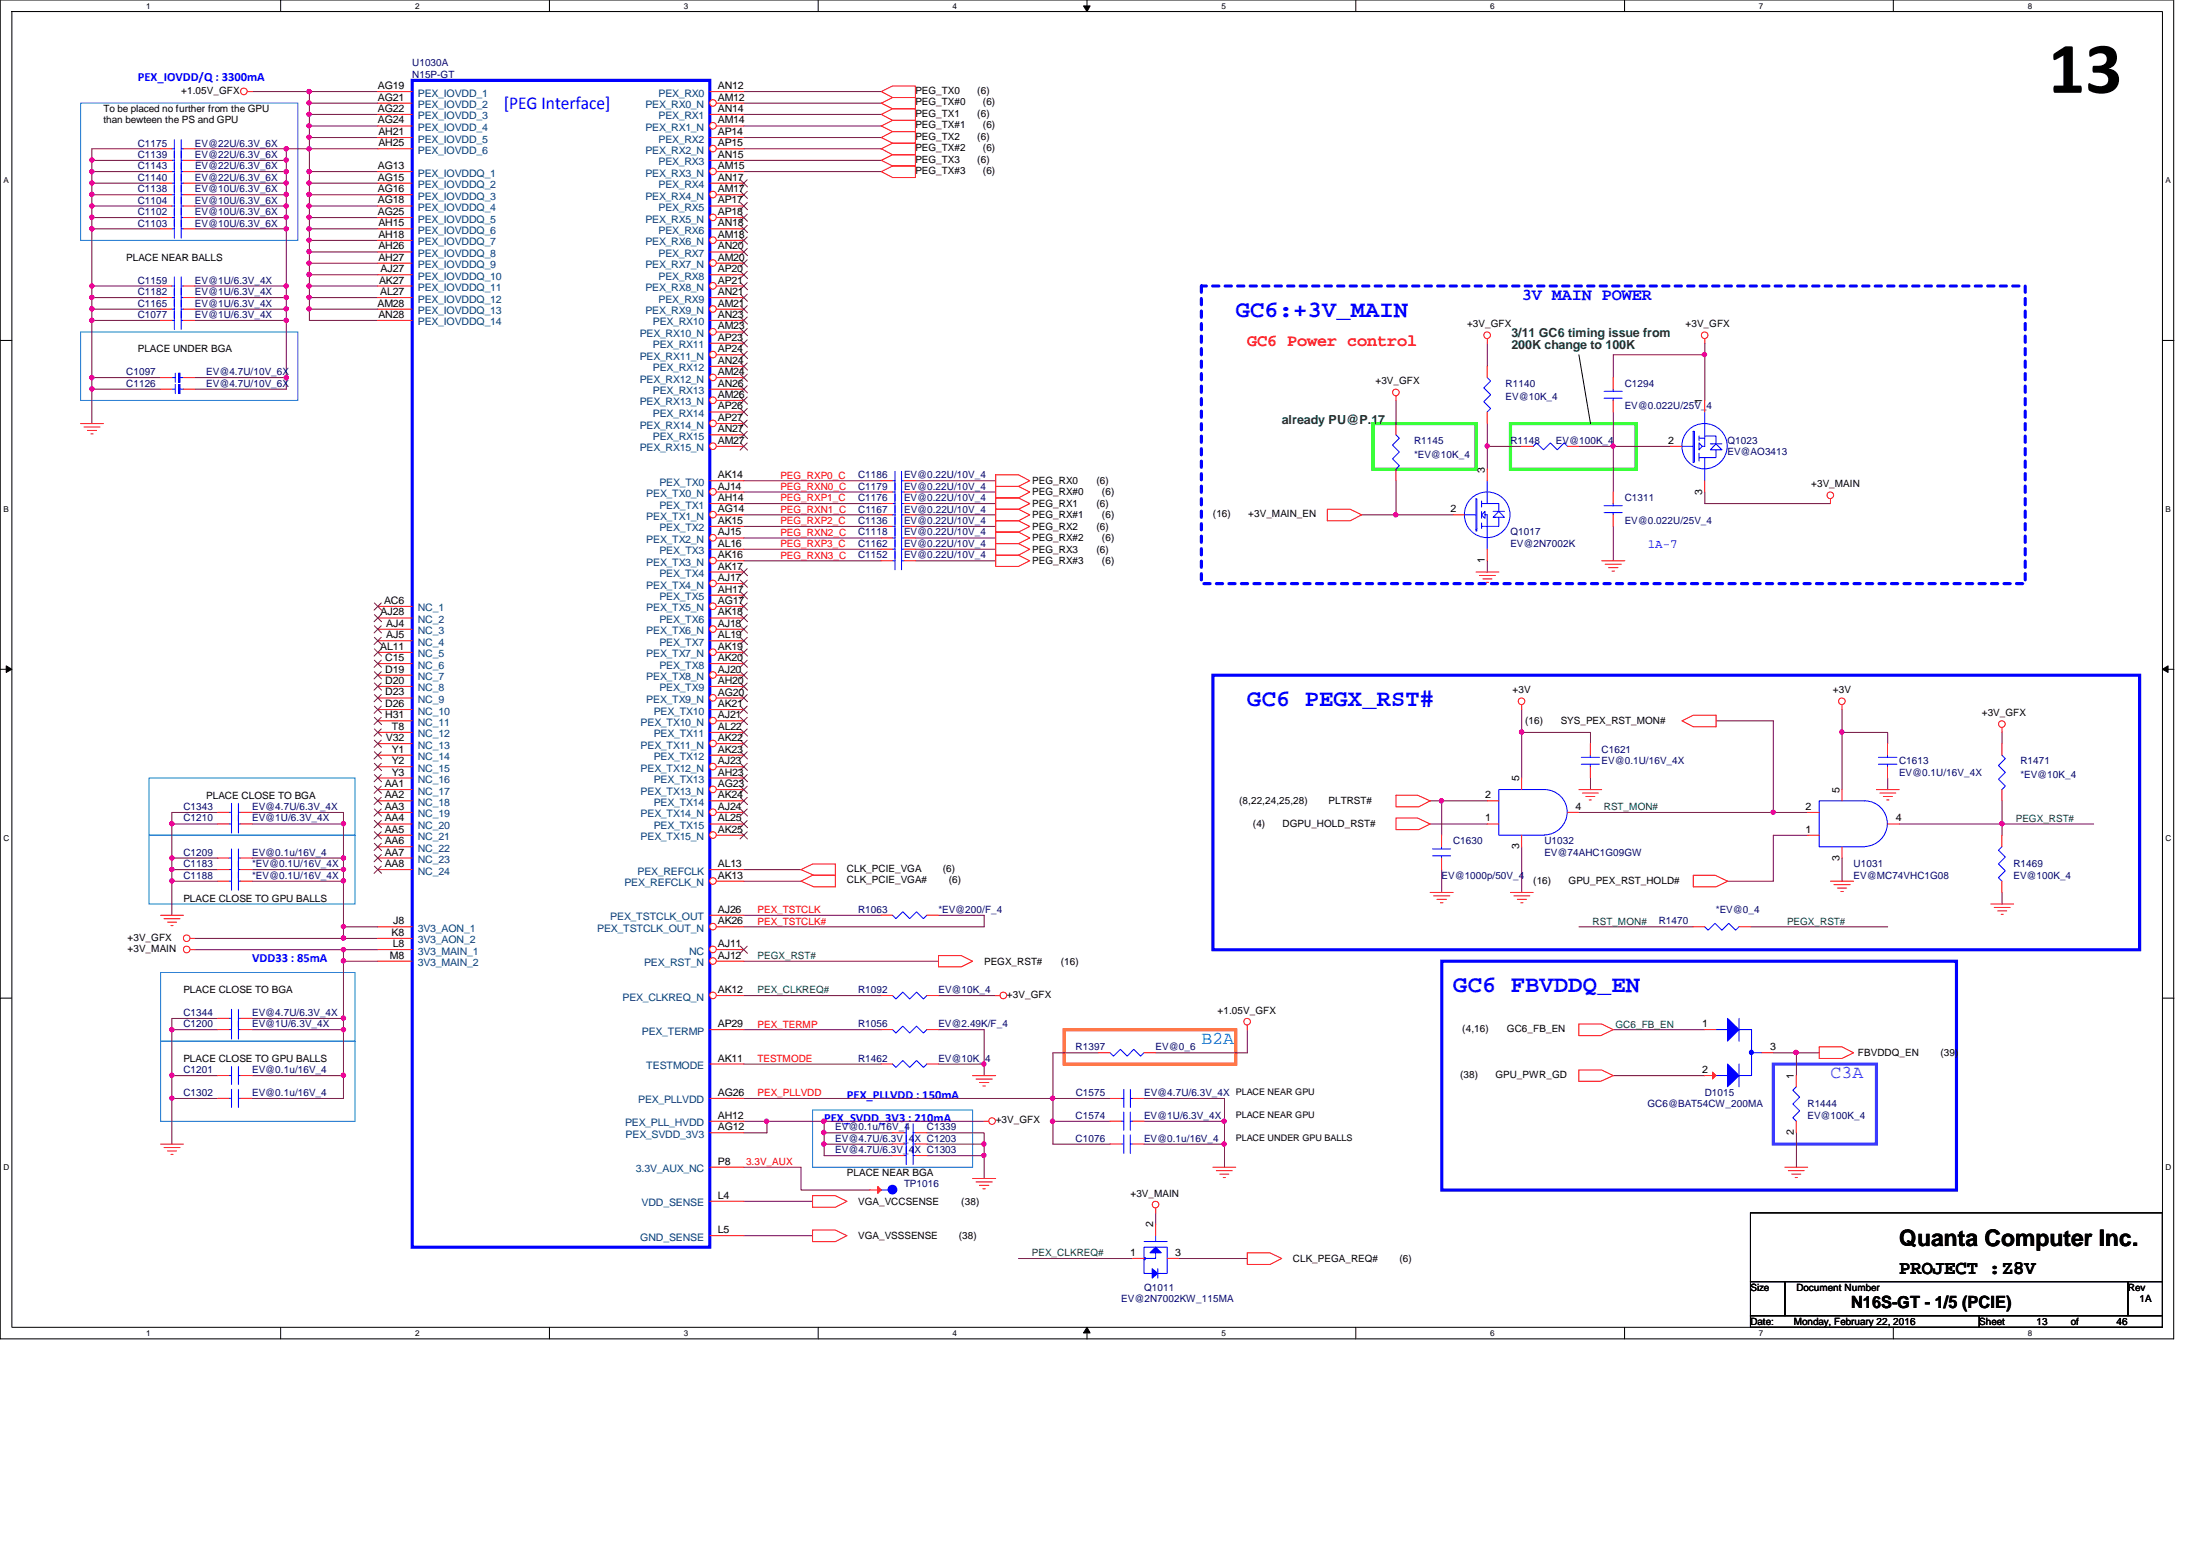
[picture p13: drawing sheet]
<svg xmlns="http://www.w3.org/2000/svg" width="297mm" height="210mm" viewBox="0 0 297 210" stroke-linecap="round" stroke-linejoin="round" font-family="sans-serif">
<defs><g id="words">
<text font-size="9.9" x="277.4" y="12.6">13</text>
<g font-size="3.2" fill="#00f">
<text x="167.4" y="43">GC6:+3V_MAIN</text>
<text x="168.9" y="95.6">GC6 PEGX_RST#</text>
<text x="196.8" y="134.4">GC6 FBVDDQ_EN</text>
</g>
<text font-size="3.1" x="257.2" y="168.7">Quanta Computer Inc.</text>
<text font-size="2.6" x="257.2" y="172.6">PROJECT :Z8V</text>
<text font-size="2.5" fill="#00f" x="68.2" y="14.7">[PEG Interface]</text>
<text font-size="2.5" fill="#0080ff" x="162.7" y="141.4">B2A</text>
<text font-size="2.5" fill="#8000ff" x="247.9" y="146">C3A</text>
<text font-size="2.3" fill="#00f" x="206.1" y="40.6">3V MAIN POWER</text>
<text font-size="2.3" fill="#f00" x="168.9" y="46.8">GC6 Power control</text>
<text font-size="2.3" x="250.7" y="177.1">N16S-GT - 1/5 (PCIE)</text>
<g font-size="1.7" fill="#00f">
<text x="18.7" y="10.9">PEX_IOVDD/Q : 3300mA</text>
<text x="223.2" y="74.2">1A-7</text>
<text x="34.2" y="130.2">VDD33 : 85mA</text>
<text x="114.7" y="148.8">PEX_PLLVDD : 150mA</text>
<text x="111.6" y="151.9">PEX_SVDD_3V3 : 210mA</text>
</g>
<g font-size="1.7" fill="#008000">
<text x="204.7" y="45.6">3/11 GC6 timing issue from</text>
<text x="204.7" y="47.3">200K change to 100K</text>
<text x="173.6" y="57.4">already PU@P.17</text>
</g>
<g font-size="1.4" fill="#000080">
<text x="55.8" y="9">U1030A</text>
<text x="55.8" y="10.5">N15P-GT</text>
<text x="18.7" y="19.9">C1175</text>
<text x="18.7" y="21.4">C1139</text>
<text x="18.7" y="22.9">C1143</text>
<text x="26.4" y="19.9">EV@22U/6.3V_6X</text>
<text x="26.4" y="21.4">EV@22U/6.3V_6X</text>
<text x="26.4" y="22.9">EV@22U/6.3V_6X</text>
<text x="18.7" y="27.6">C1104</text>
<text x="18.7" y="26">C1138</text>
<text x="18.7" y="29.1">C1102</text>
<text x="18.7" y="24.5">C1140</text>
<text x="26.4" y="27.6">EV@10U/6.3V_6X</text>
<text x="26.4" y="26">EV@10U/6.3V_6X</text>
<text x="26.4" y="29.1">EV@10U/6.3V_6X</text>
<text x="26.4" y="24.5">EV@22U/6.3V_6X</text>
<text x="18.7" y="30.7">C1103</text>
<text x="26.4" y="30.7">EV@10U/6.3V_6X</text>
<text x="18.7" y="41.5">C1165</text>
<text x="18.7" y="40">C1182</text>
<text x="18.7" y="38.4">C1159</text>
<text x="26.4" y="41.5">EV@1U/6.3V_4X</text>
<text x="26.4" y="40">EV@1U/6.3V_4X</text>
<text x="26.4" y="38.4">EV@1U/6.3V_4X</text>
<text x="18.7" y="43.1">C1077</text>
<text x="26.4" y="43.1">EV@1U/6.3V_4X</text>
<text x="17.1" y="52.4">C1126</text>
<text x="17.1" y="50.8">C1097</text>
<text x="27.9" y="52.4">EV@4.7U/10V_6X</text>
<text x="27.9" y="50.8">EV@4.7U/10V_6X</text>
<text x="203.9" y="52.4">R1140</text>
<text x="220.1" y="52.4">C1294</text>
<text x="203.9" y="54.2">EV@10K_4</text>
<text x="220.1" y="55.5">EV@0.022U/25V_4</text>
<text x="116.2" y="64.8">C1186</text>
<text x="122.5" y="64.8">EV@0.22U/10V_4</text>
<text x="191.5" y="60.1">R1145</text>
<text x="191.5" y="62">*EV@10K_4</text>
<text x="204.6" y="60.1">R1148</text>
<text x="210.8" y="60.1">EV@100K_4</text>
<text x="234" y="60.1">Q1023</text>
<text x="234" y="61.7">EV@AO3413</text>
<text x="116.2" y="67.9">C1176</text>
<text x="116.2" y="70.9">C1136</text>
<text x="116.2" y="66.3">C1179</text>
<text x="116.2" y="69.4">C1167</text>
<text x="122.5" y="67.9">EV@0.22U/10V_4</text>
<text x="122.5" y="70.9">EV@0.22U/10V_4</text>
<text x="122.5" y="66.3">EV@0.22U/10V_4</text>
<text x="122.5" y="69.4">EV@0.22U/10V_4</text>
<text x="220.1" y="67.9">C1311</text>
<text x="220.1" y="70.9">EV@0.022U/25V_4</text>
<text x="116.2" y="75.6">C1152</text>
<text x="116.2" y="74.1">C1162</text>
<text x="116.2" y="72.5">C1118</text>
<text x="122.5" y="75.6">EV@0.22U/10V_4</text>
<text x="122.5" y="74.1">EV@0.22U/10V_4</text>
<text x="122.5" y="72.5">EV@0.22U/10V_4</text>
<text x="204.6" y="72.5">Q1017</text>
<text x="204.6" y="74.1">EV@2N7002K</text>
<text x="216.9" y="101.9">C1621</text>
<text x="216.9" y="103.5">EV@0.1U/16V_4X</text>
<text x="257.2" y="103.5">C1613</text>
<text x="257.2" y="105.1">EV@0.1U/16V_4X</text>
<text x="273.7" y="103.5">R1471</text>
<text x="273.7" y="105.4">*EV@10K_4</text>
<text x="24.8" y="111.2">C1210</text>
<text x="24.8" y="109.7">C1343</text>
<text x="34.2" y="111.2">EV@1U/6.3V_4X</text>
<text x="34.2" y="109.7">EV@4.7U/6.3V_4X</text>
<text x="24.8" y="117.4">C1183</text>
<text x="24.8" y="115.9">C1209</text>
<text x="24.8" y="119">C1188</text>
<text x="34.2" y="117.4">*EV@0.1U/16V_4X</text>
<text x="34.2" y="115.9">EV@0.1u/16V_4</text>
<text x="34.2" y="119">*EV@0.1U/16V_4X</text>
<text x="195.3" y="119">EV@1000p/50V_4</text>
<text x="196.8" y="114.3">C1630</text>
<text x="209.2" y="114.3">U1032</text>
<text x="209.2" y="115.9">EV@74AHC1G09GW</text>
<text x="251.1" y="117.4">U1031</text>
<text x="251.1" y="119">EV@MC74VHC1G08</text>
<text x="272.7" y="117.4">R1469</text>
<text x="272.7" y="119">EV@100K_4</text>
<text x="116.2" y="123.6">R1063</text>
<text x="127.1" y="123.6">*EV@200/F_4</text>
<text x="224.7" y="125.2">R1470</text>
<text x="232.4" y="123.6">*EV@0_4</text>
<text x="24.8" y="137.6">C1344</text>
<text x="34.2" y="137.6">EV@4.7U/6.3V_4X</text>
<text x="116.2" y="134.5">R1092</text>
<text x="127.1" y="134.5">EV@10K_4</text>
<text x="24.8" y="139.1">C1200</text>
<text x="34.2" y="139.1">EV@1U/6.3V_4X</text>
<text x="116.2" y="143.8">R1462</text>
<text x="116.2" y="139.1">R1056</text>
<text x="127.1" y="143.8">EV@10K_4</text>
<text x="127.1" y="139.1">EV@2.49K/F_4</text>
<text x="145.7" y="142.2">R1397</text>
<text x="156.5" y="142.2">EV@0_6</text>
<text x="24.8" y="145.3">C1201</text>
<text x="24.8" y="148.4">C1302</text>
<text x="34.2" y="145.3">EV@0.1u/16V_4</text>
<text x="34.2" y="148.4">EV@0.1u/16V_4</text>
<text x="145.7" y="148.4">C1575</text>
<text x="155" y="148.4">EV@4.7U/6.3V_4X PLACE NEAR GPU</text>
<text x="223.2" y="150">GC6@BAT54CW_200MA</text>
<text x="230.9" y="148.4">D1015</text>
<text x="244.8" y="150">R1444</text>
<text x="113.1" y="153.1">EV@0.1u/16V_4</text>
<text x="113.1" y="154.6">EV@4.7U/6.3V_4X C1203</text>
<text x="125.5" y="153.1">C1339</text>
<text x="145.7" y="151.5">C1574</text>
<text x="145.7" y="154.6">C1076</text>
<text x="155" y="151.5">EV@1U/6.3V_4X</text>
<text x="155" y="154.6">EV@0.1u/16V_4</text>
<text x="244.8" y="151.5">EV@100K_4</text>
<text x="113.1" y="156.2">EV@4.7U/6.3V_4X C1303</text>
<text x="122.5" y="160.8">TP1016</text>
<text x="151.9" y="176.3">EV@2N7002KW_115MA</text>
<text x="155" y="174.8">Q1011</text>
</g>
<g font-size="1.4">
<text x="14" y="15.2">To be placed no further from the GPU</text>
<text x="14" y="16.6">than bewteen the PS and GPU</text>
<text x="24.5" y="12.7">+1.05V_GFX</text>
<text x="51.2" y="16.7">AG24</text>
<text x="51.2" y="13.6">AG21</text>
<text x="51.2" y="15.2">AG22</text>
<text x="51.2" y="12.1">AG19</text>
<text x="97.2" y="15.2">AN14</text>
<text x="97.2" y="12.1">AN12</text>
<text x="97.2" y="16.7">AM14</text>
<text x="97.2" y="13.6">AM12</text>
<text x="124" y="17.4">PEG_TX#1</text>
<text x="124" y="15.8">PEG_TX1</text>
<text x="124" y="14.3">PEG_TX#0</text>
<text x="124" y="12.7">PEG_TX0</text>
<text x="132.4" y="15.8">(6)</text>
<text x="132.4" y="12.7">(6)</text>
<text x="133.1" y="17.4">(6)</text>
<text x="133.1" y="14.3">(6)</text>
<text x="51.2" y="22.9">AG13</text>
<text x="51.3" y="19.8">AH25</text>
<text x="51.3" y="18.3">AH21</text>
<text x="97.2" y="21.4">AN15</text>
<text x="97.2" y="18.3">AP14</text>
<text x="97.2" y="22.9">AM15</text>
<text x="97.2" y="19.8">AP15</text>
<text x="124" y="23.5">PEG_TX#3</text>
<text x="124" y="22">PEG_TX3</text>
<text x="124" y="20.4">PEG_TX#2</text>
<text x="124" y="18.9">PEG_TX2</text>
<text x="132.4" y="22">(6)</text>
<text x="132.4" y="18.9">(6)</text>
<text x="133.1" y="23.5">(6)</text>
<text x="133.1" y="20.4">(6)</text>
<text x="51.2" y="29.1">AG25</text>
<text x="51.2" y="26">AG16</text>
<text x="51.2" y="27.6">AG18</text>
<text x="51.2" y="24.5">AG15</text>
<text x="97.2" y="27.6">AP17</text>
<text x="97.2" y="24.5">AN17</text>
<text x="97.2" y="29.1">AP18</text>
<text x="97.2" y="26">AM17</text>
<text x="17.1" y="35.3">PLACE NEAR BALLS</text>
<text x="51.3" y="33.8">AH26</text>
<text x="51.3" y="35.3">AH27</text>
<text x="51.3" y="30.6">AH15</text>
<text x="51.3" y="32.2">AH18</text>
<text x="97.2" y="33.8">AN20</text>
<text x="97.2" y="30.6">AN18</text>
<text x="97.2" y="35.3">AM20</text>
<text x="97.2" y="32.2">AM18</text>
<text x="51.1" y="41.5">AM28</text>
<text x="51.3" y="38.4">AK27</text>
<text x="51.5" y="40">AL27</text>
<text x="51.6" y="36.9">AJ27</text>
<text x="97.2" y="40">AN21</text>
<text x="97.2" y="41.5">AM21</text>
<text x="97.2" y="38.4">AP21</text>
<text x="97.2" y="36.9">AP20</text>
<text x="18.7" y="47.7">PLACE UNDER BGA</text>
<text x="51.3" y="43">AN28</text>
<text x="97.2" y="46.1">AP23</text>
<text x="97.2" y="47.7">AP24</text>
<text x="97.2" y="43.1">AN23</text>
<text x="97.2" y="44.6">AM23</text>
<text x="198.7" y="44.3">+3V_GFX</text>
<text x="228.3" y="44.3">+3V_GFX</text>
<text x="97.2" y="53.9">AM26</text>
<text x="97.2" y="52.4">AN26</text>
<text x="97.2" y="49.3">AN24</text>
<text x="97.2" y="50.8">AM24</text>
<text x="186.3" y="52.1">+3V_GFX</text>
<text x="97.2" y="58.5">AN27</text>
<text x="97.2" y="55.5">AP26</text>
<text x="97.2" y="57">AP27</text>
<text x="230.6" y="54.7" transform="rotate(-90 230.6 54.7)">1</text>
<text x="97.2" y="60.1">AM27</text>
<text x="97.2" y="64.8">AK14</text>
<text x="139.8" y="65.5">PEG_RX0</text>
<text x="148.5" y="65.5">(6)</text>
<text x="201.1" y="64" transform="rotate(-90 201.1 64)">3</text>
<text x="225.9" y="60.1">2</text>
<text x="245.3" y="66">+3V_MAIN</text>
<text x="97.2" y="69.4">AG14</text>
<text x="97.2" y="66.3">AJ14</text>
<text x="97.2" y="70.9">AK15</text>
<text x="97.2" y="67.9">AH14</text>
<text x="139.8" y="71.8">PEG_RX2</text>
<text x="139.8" y="68.7">PEG_RX1</text>
<text x="139.8" y="70.2">PEG_RX#1</text>
<text x="139.8" y="67.1">PEG_RX#0</text>
<text x="148.5" y="71.8">(6)</text>
<text x="148.5" y="68.7">(6)</text>
<text x="149.3" y="70.2">(6)</text>
<text x="149.3" y="67.1">(6)</text>
<text x="164.3" y="70">(16)</text>
<text x="169.1" y="70">+3V_MAIN_EN</text>
<text x="196.5" y="69.4">2</text>
<text x="230.6" y="67" transform="rotate(-90 230.6 67)">3</text>
<text x="97.2" y="75.6">AK16</text>
<text x="97.2" y="72.5">AJ15</text>
<text x="97.2" y="77.1">AK17</text>
<text x="97.2" y="74">AL16</text>
<text x="139.8" y="76.4">PEG_RX#3</text>
<text x="139.8" y="74.8">PEG_RX3</text>
<text x="139.8" y="73.3">PEG_RX#2</text>
<text x="148.5" y="74.8">(6)</text>
<text x="149.3" y="76.4">(6)</text>
<text x="149.3" y="73.3">(6)</text>
<text x="201.1" y="76.3" transform="rotate(-90 201.1 76.3)">1</text>
<text x="51.6" y="83.3">AJ28</text>
<text x="52" y="81.8">AC6</text>
<text x="97.2" y="81.8">AG17</text>
<text x="97.2" y="78.7">AJ17</text>
<text x="97.2" y="83.3">AK18</text>
<text x="97.2" y="80.3">AH17</text>
<text x="51.5" y="88">AL11</text>
<text x="52.2" y="89.5">C15</text>
<text x="52.3" y="84.9">AJ4</text>
<text x="52.3" y="86.4">AJ5</text>
<text x="97.2" y="88">AK19</text>
<text x="97.2" y="84.9">AJ18</text>
<text x="97.2" y="89.5">AK20</text>
<text x="97.2" y="86.4">AL19</text>
<text x="52.2" y="95.8">D26</text>
<text x="52.2" y="92.6">D20</text>
<text x="52.2" y="94.2">D23</text>
<text x="52.2" y="91.1">D19</text>
<text x="97.2" y="95.8">AK21</text>
<text x="97.2" y="94.2">AG20</text>
<text x="97.2" y="91.1">AJ20</text>
<text x="97.2" y="92.6">AH20</text>
<text x="204.9" y="93.9">+3V</text>
<text x="248.3" y="93.9">+3V</text>
<text x="52.2" y="97.3">H31</text>
<text x="52.3" y="100.4">V32</text>
<text x="53.1" y="101.9">Y1</text>
<text x="53.1" y="98.8">T8</text>
<text x="97.2" y="101.9">AK23</text>
<text x="97.2" y="98.8">AL22</text>
<text x="97.2" y="100.4">AK22</text>
<text x="97.2" y="97.3">AJ21</text>
<text x="206.6" y="98.1">(16)</text>
<text x="211.4" y="98.1">SYS_PEX_RST_MON#</text>
<text x="268.4" y="97">+3V_GFX</text>
<text x="52.1" y="106.6">AA1</text>
<text x="53.1" y="105">Y3</text>
<text x="53.1" y="103.5">Y2</text>
<text x="97.2" y="105">AH23</text>
<text x="97.2" y="106.6">AG23</text>
<text x="97.2" y="103.5">AJ23</text>
<text x="205.8" y="105.8" transform="rotate(-90 205.8 105.8)">5</text>
<text x="249.2" y="107.4" transform="rotate(-90 249.2 107.4)">5</text>
<text x="27.9" y="108.2">PLACE CLOSE TO BGA</text>
<text x="52.1" y="111.2">AA4</text>
<text x="52.1" y="112.8">AA5</text>
<text x="52.1" y="109.7">AA3</text>
<text x="52.1" y="108.1">AA2</text>
<text x="97.2" y="111.2">AL25</text>
<text x="97.2" y="108.1">AK24</text>
<text x="97.2" y="112.8">AK25</text>
<text x="97.2" y="109.7">AJ24</text>
<text x="167.8" y="108.9">(8,22,24,25,28)</text>
<text x="169.7" y="112">(4)</text>
<text x="173.7" y="112">DGPU_HOLD_RST#</text>
<text x="179.9" y="108.9">PLTRST#</text>
<text x="201.1" y="111.2">1</text>
<text x="201.1" y="108.1">2</text>
<text x="213.4" y="109.7">4</text>
<text x="244.5" y="112.8">1</text>
<text x="244.5" y="109.7">2</text>
<text x="256.8" y="111.2">4</text>
<text x="52.1" y="115.9">AA7</text>
<text x="52.1" y="117.4">AA8</text>
<text x="52.1" y="114.3">AA6</text>
<text x="97.2" y="119">AK13</text>
<text x="97.2" y="117.4">AL13</text>
<text x="114.7" y="119.6">CLK_PCIE_VGA#</text>
<text x="114.7" y="118.1">CLK_PCIE_VGA</text>
<text x="127.7" y="118.1">(6)</text>
<text x="128.5" y="119.6">(6)</text>
<text x="205.8" y="115" transform="rotate(-90 205.8 115)">3</text>
<text x="207.7" y="119.8">(16)</text>
<text x="212.5" y="119.8">GPU_PEX_RST_HOLD#</text>
<text x="249.2" y="116.6" transform="rotate(-90 249.2 116.6)">3</text>
<text x="24.8" y="122.1">PLACE CLOSE TO GPU BALLS</text>
<text x="53.2" y="125.2">J8</text>
<text x="97.2" y="123.6">AJ26</text>
<text x="97.2" y="125.2">AK26</text>
<text x="17.3" y="127.4">+3V_GFX</text>
<text x="17.3" y="128.9">+3V_MAIN</text>
<text x="52.8" y="129.8">M8</text>
<text x="53" y="126.7">K8</text>
<text x="53.2" y="128.3">L8</text>
<text x="97.2" y="128.3">AJ11</text>
<text x="97.2" y="129.8">AJ12</text>
<text x="133.3" y="130.6">PEGX_RST#</text>
<text x="143.7" y="130.6">(16)</text>
<text x="24.8" y="134.5">PLACE CLOSE TO BGA</text>
<text x="97.2" y="134.5">AK12</text>
<text x="136.4" y="135.1">+3V_GFX</text>
<text x="164.9" y="137.3">+1.05V_GFX</text>
<text x="24.8" y="143.8">PLACE CLOSE TO GPU BALLS</text>
<text x="97.2" y="143.8">AK11</text>
<text x="97.2" y="139.1">AP29</text>
<text x="198.1" y="139.7">(4,16)</text>
<text x="204.1" y="139.7">GC6_FB_EN</text>
<text x="230.6" y="139.1">1</text>
<text x="239.7" y="142.2">3</text>
<text x="251.7" y="143">FBVDDQ_EN</text>
<text x="262.8" y="143">(39)</text>
<text x="97.2" y="148.4">AG26</text>
<text x="197.8" y="146">(38)</text>
<text x="202.6" y="146">GPU_PWR_GD</text>
<text x="230.6" y="145.3">2</text>
<text x="243" y="146.1" transform="rotate(-90 243 146.1)">1</text>
<text x="97.2" y="153.1">AG12</text>
<text x="97.2" y="151.5">AH12</text>
<text x="134.9" y="152.1">+3V_GFX</text>
<text x="243" y="153.7" transform="rotate(-90 243 153.7)">2</text>
<text x="97.2" y="157.7">P8</text>
<text x="114.7" y="159.3">PLACE NEAR BGA</text>
<text x="97.2" y="162.3">L4</text>
<text x="97.2" y="167">L5</text>
<text x="116.2" y="167.8">VGA_VSSSENSE</text>
<text x="116.2" y="163.1">VGA_VCCSENSE</text>
<text x="129.9" y="167.8">(38)</text>
<text x="130.2" y="163.1">(38)</text>
<text x="153.1" y="162">+3V_MAIN</text>
<text x="156.2" y="166.2" transform="rotate(-90 156.2 166.2)">2</text>
<text x="153.1" y="170.1">1</text>
<text x="159.2" y="170.1">3</text>
<text x="175.1" y="170.9">CLK_PEGA_REQ#</text>
<text x="189.6" y="170.9">(6)</text>
<text x="237.1" y="174.8">Size</text>
<text x="237.1" y="179.4">Date:</text>
<text x="243" y="179.4">Monday, February 22, 2016</text>
<text x="243.3" y="174.8">Document Number</text>
<text x="268.1" y="179.4">Sheet</text>
<text x="275.8" y="179.4">13</text>
<text x="280.5" y="179.4">of</text>
<text x="286.7" y="179.4">46</text>
<text x="288.2" y="174.8">Rev</text>
<text x="289.8" y="176.3">1A</text>
</g>
<g font-size="1.4" fill="#004080">
<text x="56.6" y="17.7">PEX_IOVDD_4</text>
<text x="56.6" y="14.6">PEX_IOVDD_2</text>
<text x="56.6" y="16.2">PEX_IOVDD_3</text>
<text x="56.6" y="13.1">PEX_IOVDD_1</text>
<text x="87.4" y="17.7">PEX_RX1_N</text>
<text x="87.4" y="14.6">PEX_RX0_N</text>
<text x="89.2" y="16.2">PEX_RX1</text>
<text x="89.2" y="13.1">PEX_RX0</text>
<text x="56.6" y="20.8">PEX_IOVDD_6</text>
<text x="56.6" y="19.3">PEX_IOVDD_5</text>
<text x="56.6" y="23.9">PEX_IOVDDQ_1</text>
<text x="87.4" y="23.9">PEX_RX3_N</text>
<text x="87.4" y="20.8">PEX_RX2_N</text>
<text x="89.2" y="22.4">PEX_RX3</text>
<text x="89.2" y="19.3">PEX_RX2</text>
<text x="56.6" y="27">PEX_IOVDDQ_3</text>
<text x="56.6" y="28.6">PEX_IOVDDQ_4</text>
<text x="56.6" y="25.5">PEX_IOVDDQ_2</text>
<text x="87.4" y="27">PEX_RX4_N</text>
<text x="89.2" y="28.6">PEX_RX5</text>
<text x="89.2" y="25.5">PEX_RX4</text>
<text x="56.6" y="34.8">PEX_IOVDDQ_8</text>
<text x="56.6" y="31.7">PEX_IOVDDQ_6</text>
<text x="56.6" y="33.2">PEX_IOVDDQ_7</text>
<text x="56.6" y="30.1">PEX_IOVDDQ_5</text>
<text x="87.4" y="33.2">PEX_RX6_N</text>
<text x="87.4" y="30.1">PEX_RX5_N</text>
<text x="89.2" y="34.8">PEX_RX7</text>
<text x="89.2" y="31.7">PEX_RX6</text>
<text x="56.6" y="39.4">PEX_IOVDDQ_11</text>
<text x="56.6" y="41">PEX_IOVDDQ_12</text>
<text x="56.6" y="37.9">PEX_IOVDDQ_10</text>
<text x="56.6" y="36.3">PEX_IOVDDQ_9</text>
<text x="87.4" y="39.4">PEX_RX8_N</text>
<text x="87.4" y="36.3">PEX_RX7_N</text>
<text x="89.2" y="41">PEX_RX9</text>
<text x="89.2" y="37.9">PEX_RX8</text>
<text x="56.6" y="44.1">PEX_IOVDDQ_14</text>
<text x="56.6" y="42.5">PEX_IOVDDQ_13</text>
<text x="86.6" y="45.6">PEX_RX10_N</text>
<text x="87.4" y="42.5">PEX_RX9_N</text>
<text x="88.4" y="47.2">PEX_RX11</text>
<text x="88.4" y="44.1">PEX_RX10</text>
<text x="86.6" y="51.8">PEX_RX12_N</text>
<text x="86.6" y="48.7">PEX_RX11_N</text>
<text x="88.4" y="53.4">PEX_RX13</text>
<text x="88.4" y="50.3">PEX_RX12</text>
<text x="86.6" y="58">PEX_RX14_N</text>
<text x="86.6" y="54.9">PEX_RX13_N</text>
<text x="88.4" y="59.6">PEX_RX15</text>
<text x="88.4" y="56.5">PEX_RX14</text>
<text x="86.6" y="61.1">PEX_RX15_N</text>
<text x="89.3" y="65.8">PEX_TX0</text>
<text x="87.5" y="70.4">PEX_TX1_N</text>
<text x="87.5" y="67.3">PEX_TX0_N</text>
<text x="89.3" y="72">PEX_TX2</text>
<text x="89.3" y="68.9">PEX_TX1</text>
<text x="87.5" y="76.6">PEX_TX3_N</text>
<text x="87.5" y="73.5">PEX_TX2_N</text>
<text x="89.3" y="75.1">PEX_TX3</text>
<text x="56.6" y="82.8">NC_1</text>
<text x="87.5" y="82.8">PEX_TX5_N</text>
<text x="87.5" y="79.7">PEX_TX4_N</text>
<text x="89.3" y="81.3">PEX_TX5</text>
<text x="89.3" y="78.1">PEX_TX4</text>
<text x="56.6" y="89">NC_5</text>
<text x="56.6" y="85.9">NC_3</text>
<text x="56.6" y="87.5">NC_4</text>
<text x="56.6" y="84.4">NC_2</text>
<text x="87.5" y="89">PEX_TX7_N</text>
<text x="87.5" y="85.9">PEX_TX6_N</text>
<text x="89.3" y="87.5">PEX_TX7</text>
<text x="89.3" y="84.4">PEX_TX6</text>
<text x="56.6" y="93.6">NC_8</text>
<text x="56.6" y="95.2">NC_9</text>
<text x="56.6" y="90.5">NC_6</text>
<text x="56.6" y="92.1">NC_7</text>
<text x="87.5" y="95.2">PEX_TX9_N</text>
<text x="87.5" y="92.1">PEX_TX8_N</text>
<text x="89.3" y="93.6">PEX_TX9</text>
<text x="89.3" y="90.5">PEX_TX8</text>
<text x="56.6" y="101.4">NC_13</text>
<text x="56.6" y="98.3">NC_11</text>
<text x="56.6" y="99.9">NC_12</text>
<text x="56.6" y="96.8">NC_10</text>
<text x="86.8" y="101.4">PEX_TX11_N</text>
<text x="86.8" y="98.3">PEX_TX10_N</text>
<text x="88.6" y="99.9">PEX_TX11</text>
<text x="88.6" y="96.8">PEX_TX10</text>
<text x="56.6" y="107.6">NC_17</text>
<text x="56.6" y="106">NC_16</text>
<text x="56.6" y="102.9">NC_14</text>
<text x="56.6" y="104.5">NC_15</text>
<text x="86.8" y="107.6">PEX_TX13_N</text>
<text x="86.8" y="104.5">PEX_TX12_N</text>
<text x="88.6" y="106">PEX_TX13</text>
<text x="88.6" y="102.9">PEX_TX12</text>
<text x="56.6" y="112.3">NC_20</text>
<text x="56.6" y="113.8">NC_21</text>
<text x="56.6" y="110.7">NC_19</text>
<text x="56.6" y="109.1">NC_18</text>
<text x="86.8" y="113.8">PEX_TX15_N</text>
<text x="86.8" y="110.7">PEX_TX14_N</text>
<text x="88.6" y="112.3">PEX_TX15</text>
<text x="88.6" y="109.1">PEX_TX14</text>
<text x="56.6" y="116.9">NC_23</text>
<text x="56.6" y="118.4">NC_24</text>
<text x="56.6" y="115.3">NC_22</text>
<text x="86.4" y="118.4">PEX_REFCLK</text>
<text x="82.7" y="124.6">PEX_TSTCLK_OUT</text>
<text x="84.6" y="120">PEX_REFCLK_N</text>
<text x="56.6" y="129.3">3V3_MAIN_1</text>
<text x="56.6" y="130.8">3V3_MAIN_2</text>
<text x="56.6" y="127.8">3V3_AON_2</text>
<text x="56.6" y="126.2">3V3_AON_1</text>
<text x="80.9" y="126.2">PEX_TSTCLK_OUT_N</text>
<text x="87.2" y="130.8">PEX_RST_N</text>
<text x="93.3" y="129.3">NC</text>
<text x="84.3" y="135.5">PEX_CLKREQ_N</text>
<text x="86.9" y="140.1">PEX_TERMP</text>
<text x="86.4" y="149.4">PEX_PLLVDD</text>
<text x="87.5" y="144.8">TESTMODE</text>
<text x="84.7" y="152.5">PEX_PLL_HVDD</text>
<text x="84.7" y="154.1">PEX_SVDD_3V3</text>
<text x="86.1" y="158.7">3.3V_AUX_NC</text>
<text x="86.9" y="163.4">VDD_SENSE</text>
<text x="86.7" y="168">GND_SENSE</text>
</g>
<g font-size="1.4" fill="#f00">
<text x="105.7" y="64.8">PEG_RXP0_C</text>
<text x="105.7" y="66.3">PEG_RXN0_C</text>
<text x="105.7" y="71">PEG_RXP2_C</text>
<text x="105.7" y="67.9">PEG_RXP1_C</text>
<text x="105.7" y="69.4">PEG_RXN1_C</text>
<text x="105.7" y="75.6">PEG_RXN3_C</text>
<text x="105.7" y="74.1">PEG_RXP3_C</text>
<text x="105.7" y="72.6">PEG_RXN2_C</text>
<text x="102.6" y="123.7">PEX_TSTCLK</text>
<text x="102.6" y="125.2">PEX_TSTCLK#</text>
<text x="102.6" y="143.8">TESTMODE</text>
<text x="102.6" y="139.1">PEX_TERMP</text>
<text x="102.6" y="148.5">PEX_PLLVDD</text>
<text x="101" y="157.8">3.3V_AUX</text>
</g>
<g font-size="1.4" fill="#008000">
<text x="217.2" y="109.7">RST_MON#</text>
<text x="273" y="111.3">PEGX_RST#</text>
<text x="215.7" y="125.2">RST_MON#</text>
<text x="242.1" y="125.2">PEGX_RST#</text>
<text x="102.6" y="129.9">PEGX_RST#</text>
<text x="102.6" y="134.5">PEX_CLKREQ#</text>
<text x="218.8" y="139.1">GC6_FB_EN</text>
<text x="139.8" y="170.1">PEX_CLKREQ#</text>
</g>
<g font-size="1.2">
<text x="167.4" y="154.6">PLACE UNDER GPU BALLS</text>
<text x="167.4" y="151.5">PLACE NEAR GPU</text>
</g>
<g font-size="1.1">
<text x="19.8" y="1.2">1</text>
<text x="56.2" y="1.2">2</text>
<text x="92.6" y="1.2">3</text>
<text x="129" y="1.2">4</text>
<text x="165.4" y="1.2">5</text>
<text x="201.8" y="1.2">6</text>
<text x="238.2" y="1.2">7</text>
<text x="274.7" y="1.2">8</text>
<text x=".5" y="24.8">A</text>
<text x="293.3" y="24.8">A</text>
<text x=".5" y="69.3">B</text>
<text x="293.3" y="69.3">B</text>
<text x=".5" y="113.9">C</text>
<text x="293.3" y="113.9">C</text>
<text x=".5" y="158.4">D</text>
<text x="293.3" y="158.4">D</text>
<text x="19.8" y="180.9">1</text>
<text x="56.2" y="180.9">2</text>
<text x="92.6" y="180.9">3</text>
<text x="129" y="180.9">4</text>
<text x="165.4" y="180.9">5</text>
<text x="201.8" y="180.9">6</text>
<text x="238.2" y="180.9">7</text>
<text x="274.7" y="180.9">8</text>
</g>
</g></defs>
<path d="M0 0h294.4v181.3h-294.4zM1.6 1.6h291.3v178.1h-291.3z" fill="none" stroke="#000" stroke-width=".14"/>
<g fill="#fff">
<path d="M19.8 .2h.6v1.2h-.6z"/>
<path d="M19.8 180h.6v1.1h-.6z"/>
</g>
<path d="M38 0v1.6M38 179.7v1.6" fill="none" stroke="#000" stroke-width=".14"/>
<g fill="#fff">
<path d="M56.2 .2h.6v1.2h-.6z"/>
<path d="M56.2 180h.6v1.1h-.6z"/>
</g>
<path d="M74.4 0v1.6M74.4 179.7v1.6" fill="none" stroke="#000" stroke-width=".14"/>
<g fill="#fff">
<path d="M92.6 .2h.6v1.2h-.6z"/>
<path d="M92.6 180h.6v1.1h-.6z"/>
</g>
<path d="M110.8 0v1.6M110.8 179.7v1.6" fill="none" stroke="#000" stroke-width=".14"/>
<g fill="#fff">
<path d="M129 .2h.6v1.2h-.6z"/>
<path d="M129 180h.6v1.1h-.6z"/>
</g>
<path d="M147.2 0v1.6M146.8 .8h.9l-.5 .8zM147.2 179.7l.5 .8h-.9zM147.2 179.7v1.6" fill="none" stroke="#000" stroke-width=".14"/>
<path d="M146.8 .8h.9l-.5 .8zM147.2 179.7l.5 .8h-.9z" fill="#000"/>
<g fill="#fff">
<path d="M165.4 .2h.6v1.2h-.6z"/>
<path d="M165.4 180h.6v1.1h-.6z"/>
</g>
<path d="M183.6 0v1.6M183.6 179.7v1.6" fill="none" stroke="#000" stroke-width=".14"/>
<g fill="#fff">
<path d="M201.8 .2h.6v1.2h-.6z"/>
<path d="M201.8 180h.6v1.1h-.6z"/>
</g>
<path d="M220 0v1.6M220 179.7v1.6" fill="none" stroke="#000" stroke-width=".14"/>
<g fill="#fff">
<path d="M238.2 .2h.6v1.2h-.6z"/>
<path d="M238.2 180h.6v1.1h-.6z"/>
</g>
<path d="M256.5 0v1.6M256.5 179.7v1.6" fill="none" stroke="#000" stroke-width=".14"/>
<g fill="#fff">
<path d="M274.7 .2h.5v1.2h-.5z"/>
<path d="M274.7 180h.5v1.1h-.5z"/>
<path d="M.5 23.8h.7v1.2h-.7z"/>
<path d="M293.3 23.8h.7v1.2h-.7z"/>
<path d="M.5 68.4h.7v1.2h-.7z"/>
<path d="M293.3 68.4h.7v1.2h-.7z"/>
</g>
<path d="M0 46.1h1.6M292.9 46.1h1.6" fill="none" stroke="#000" stroke-width=".14"/>
<g fill="#fff">
<path d="M.5 112.9h.7v1.2h-.7z"/>
<path d="M293.3 112.9h.8v1.2h-.8z"/>
</g>
<path d="M0 90.6h1.6M.8 90.2l.8 .4-.8 .5zM292.9 90.6h1.6M292.9 90.6l.8-.4v.9z" fill="none" stroke="#000" stroke-width=".14"/>
<path d="M.8 90.2l.8 .4-.8 .5zM292.9 90.6l.8-.4v.9z" fill="#000"/>
<g fill="#fff">
<path d="M.5 157.4h.7v1.2h-.7z"/>
<path d="M293.3 157.4h.8v1.2h-.8z"/>
</g>
<path d="M213.9 48l1.5 9.4M0 135.2h1.6M292.9 135.2h1.6" fill="none" stroke="#000" stroke-width=".14"/>
<path d="M10.9 14h29.4v18.6h-29.4zM10.9 45h29.4v9.2h-29.4zM20.2 113.1h27.9v9.3h-27.9zM20.2 105.4h27.9v7.7h-27.9zM21.8 131.7h26.3v9.3h-26.3zM21.8 141h26.3v10.8h-26.3zM110.1 150.3h21.6v7.8h-21.6z" fill="none" stroke="#0080ff" stroke-width=".14"/>
<path d="M164.3 91.4h125.5v37.2h-125.5zM195.3 130.2h69.7v31h-69.7z" fill="none" stroke="#00f" stroke-width=".42"/>
<path d="M144.1 139.4h23.3v4.7h-23.3z" fill="none" stroke="#ff8000" stroke-width=".42"/>
<path d="M240.2 144.1h14v10.8h-14z" fill="none" stroke="#8000ff" stroke-width=".42"/>
<path d="M186 57.4h13.9v6.1h-13.9zM204.6 57.4h17v6.1h-17z" fill="none" stroke="#0f0" stroke-width=".42"/>
<path d="M162.7 38.7h111.6v40.3h-111.6z" fill="none" stroke="#00f" stroke-width=".42" stroke-dasharray=".8 .8"/>
<path d="M23.3 139.4v6.3" fill="none" stroke="#800040" stroke-width=".14"/>
<circle cx="23.3" cy="139.4" r=".3" fill="#f0f"/>
<circle cx="23.3" cy="139.4" r=".3" fill="none" stroke="#f0f" stroke-width=".14"/>
<path d="M29.5 137.9h-6.2v1.5M34.2 137.9h12.3M46.5 137.9v7.8M46.5 130.2v7.7" fill="none" stroke="#800040" stroke-width=".14"/>
<circle cx="46.5" cy="137.9" r=".3" fill="#f0f"/>
<circle cx="46.5" cy="137.9" r=".3" fill="none" stroke="#f0f" stroke-width=".14"/>
<circle cx="46.5" cy="130.1" r=".3" fill="#f0f"/>
<circle cx="46.5" cy="130.1" r=".3" fill="none" stroke="#f0f" stroke-width=".14"/>
<path d="M26.4 128.6h24.8" fill="none" stroke="#800040" stroke-width=".14"/>
<circle cx="46.5" cy="128.6" r=".3" fill="#f0f"/>
<circle cx="46.5" cy="128.6" r=".3" fill="none" stroke="#f0f" stroke-width=".14"/>
<path d="M26.4 127.1h20.1M46.5 128.6v1.6M46.5 125.5h4.7" fill="none" stroke="#800040" stroke-width=".14"/>
<circle cx="46.5" cy="127" r=".3" fill="#f0f"/>
<circle cx="46.5" cy="127" r=".3" fill="none" stroke="#f0f" stroke-width=".14"/>
<path d="M100.7 119.3h7.8M100.7 117.8h7.8M46.5 130.2h4.7M100.7 124h18.7M100.7 134.8h18.7M100.7 130.2h26.4M127.1 134.8h7.8M127.1 124h6.2v1.5h-32.6M127.1 139.4h6.2M125.6 153.4h7.7v3.1M127.1 144.1h6.2" fill="none" stroke="#800040" stroke-width=".14"/>
<circle cx="133.3" cy="144.1" r=".29" fill="#f0f"/>
<circle cx="133.3" cy="144.1" r=".29" fill="none" stroke="#f0f" stroke-width=".14"/>
<path d="M100.7 139.4h18.7M103.9 151.8h7.7M142.6 142.6v6.2M142.6 148.8v3M142.6 154.9h7.8M142.6 148.8h7.8M155 148.8h10.9" fill="none" stroke="#800040" stroke-width=".14"/>
<circle cx="142.6" cy="148.7" r=".29" fill="#f0f"/>
<circle cx="142.6" cy="148.7" r=".29" fill="none" stroke="#f0f" stroke-width=".14"/>
<path d="M142.6 142.6h6.2M150.4 151.8h-7.8v3.1M155 151.8h10.9M155 154.9h10.9" fill="none" stroke="#800040" stroke-width=".14"/>
<circle cx="142.6" cy="151.8" r=".3" fill="#f0f"/>
<circle cx="142.6" cy="151.8" r=".3" fill="none" stroke="#f0f" stroke-width=".14"/>
<path d="M111.6 154.9h9.3M165.9 148.8v3" fill="none" stroke="#800040" stroke-width=".14"/>
<circle cx="111.6" cy="154.9" r=".3" fill="#f0f"/>
<circle cx="111.6" cy="154.9" r=".3" fill="none" stroke="#f0f" stroke-width=".14"/>
<path d="M111.6 156.5h9.3M111.6 153.4h9.3" fill="none" stroke="#800040" stroke-width=".14"/>
<circle cx="111.6" cy="153.4" r=".3" fill="#f0f"/>
<circle cx="111.6" cy="153.4" r=".3" fill="none" stroke="#f0f" stroke-width=".14"/>
<path d="M168.9 139.4v3.2M100.7 151.8h3.2v1.6h-3.2M100.7 144.1h18.7M100.7 148.8h41.9" fill="none" stroke="#800040" stroke-width=".14"/>
<circle cx="103.8" cy="151.8" r=".3" fill="#f0f"/>
<circle cx="103.8" cy="151.8" r=".3" fill="none" stroke="#f0f" stroke-width=".14"/>
<path d="M111.6 153.4v1.5M111.6 151.8h21.7" fill="none" stroke="#800040" stroke-width=".14"/>
<circle cx="111.6" cy="151.8" r=".3" fill="#f0f"/>
<circle cx="111.6" cy="151.8" r=".3" fill="none" stroke="#f0f" stroke-width=".14"/>
<path d="M111.6 154.9v1.6M111.6 151.8v1.6M125.6 154.9h7.7M156.5 142.6h12.4" fill="none" stroke="#800040" stroke-width=".14"/>
<circle cx="133.3" cy="154.9" r=".29" fill="#f0f"/>
<circle cx="133.3" cy="154.9" r=".29" fill="none" stroke="#f0f" stroke-width=".14"/>
<path d="M165.9 151.8v3.1" fill="none" stroke="#800040" stroke-width=".14"/>
<circle cx="165.8" cy="154.9" r=".3" fill="#f0f"/>
<circle cx="165.8" cy="154.9" r=".3" fill="none" stroke="#f0f" stroke-width=".14"/>
<circle cx="165.8" cy="151.8" r=".3" fill="#f0f"/>
<circle cx="165.8" cy="151.8" r=".3" fill="none" stroke="#f0f" stroke-width=".14"/>
<path d="M125.6 156.5h7.7" fill="none" stroke="#800040" stroke-width=".14"/>
<circle cx="133.3" cy="156.5" r=".29" fill="#f0f"/>
<circle cx="133.3" cy="156.5" r=".29" fill="none" stroke="#f0f" stroke-width=".14"/>
<path d="M46.5 125.5v1.6h4.7M165.9 154.9v3.2" fill="none" stroke="#800040" stroke-width=".14"/>
<circle cx="46.5" cy="125.5" r=".29" fill="#f0f"/>
<circle cx="46.5" cy="125.5" r=".29" fill="none" stroke="#f0f" stroke-width=".14"/>
<path d="M23.3 116.2h6.2M46.5 111.6v4.6" fill="none" stroke="#800040" stroke-width=".14"/>
<circle cx="46.5" cy="116.2" r=".3" fill="#f0f"/>
<circle cx="46.5" cy="116.2" r=".3" fill="none" stroke="#f0f" stroke-width=".14"/>
<circle cx="46.5" cy="111.5" r=".3" fill="#f0f"/>
<circle cx="46.5" cy="111.5" r=".3" fill="none" stroke="#f0f" stroke-width=".14"/>
<path d="M23.3 110v6.2M34.2 116.2h12.3v1.6M34.2 110h12.3M34.2 111.6h12.3" fill="none" stroke="#800040" stroke-width=".14"/>
<circle cx="23.3" cy="116.2" r=".3" fill="#f0f"/>
<circle cx="23.3" cy="116.2" r=".3" fill="none" stroke="#f0f" stroke-width=".14"/>
<circle cx="23.3" cy="111.5" r=".3" fill="#f0f"/>
<circle cx="23.3" cy="111.5" r=".3" fill="none" stroke="#f0f" stroke-width=".14"/>
<path d="M46.5 110v1.6M34.2 139.4h12.3" fill="none" stroke="#800040" stroke-width=".14"/>
<circle cx="46.5" cy="139.4" r=".3" fill="#f0f"/>
<circle cx="46.5" cy="139.4" r=".3" fill="none" stroke="#f0f" stroke-width=".14"/>
<path d="M23.3 139.4h6.2M34.2 145.7h12.3" fill="none" stroke="#800040" stroke-width=".14"/>
<circle cx="46.5" cy="145.6" r=".3" fill="#f0f"/>
<circle cx="46.5" cy="145.6" r=".3" fill="none" stroke="#f0f" stroke-width=".14"/>
<path d="M29.5 145.7h-6.2v3.1M46.5 145.7v3.1" fill="none" stroke="#800040" stroke-width=".14"/>
<circle cx="23.3" cy="145.6" r=".3" fill="#f0f"/>
<circle cx="23.3" cy="145.6" r=".3" fill="none" stroke="#f0f" stroke-width=".14"/>
<circle cx="23.3" cy="148.7" r=".29" fill="#f0f"/>
<circle cx="23.3" cy="148.7" r=".29" fill="none" stroke="#f0f" stroke-width=".14"/>
<path d="M38.8 20.2h3.1M100.7 162.7h9.4M100.7 167.3h9.4" fill="none" stroke="#800040" stroke-width=".14"/>
<circle cx="41.9" cy="20.1" r=".3" fill="#f0f"/>
<circle cx="41.9" cy="20.1" r=".3" fill="none" stroke="#f0f" stroke-width=".14"/>
<path d="M26.4 29.5h12.4" fill="none" stroke="#800040" stroke-width=".14"/>
<circle cx="38.8" cy="29.4" r=".3" fill="#f0f"/>
<circle cx="38.8" cy="29.4" r=".3" fill="none" stroke="#f0f" stroke-width=".14"/>
<path d="M26.4 31h12.4" fill="none" stroke="#800040" stroke-width=".14"/>
<circle cx="38.8" cy="31" r=".3" fill="#f0f"/>
<circle cx="38.8" cy="31" r=".3" fill="none" stroke="#f0f" stroke-width=".14"/>
<path d="M12.4 31h9.4M12.4 29.5h9.4M12.4 51.1h9.4" fill="none" stroke="#800040" stroke-width=".14"/>
<circle cx="12.4" cy="29.4" r=".3" fill="#f0f"/>
<circle cx="12.4" cy="29.4" r=".3" fill="none" stroke="#f0f" stroke-width=".14"/>
<path d="M12.4 29.5v1.5M12.4 38.7v3.2M12.4 26.4h9.4M38.8 38.7v1.6M38.8 27.9v1.6M12.4 52.7v4.7" fill="none" stroke="#800040" stroke-width=".14"/>
<circle cx="12.4" cy="26.3" r=".3" fill="#f0f"/>
<circle cx="12.4" cy="26.3" r=".3" fill="none" stroke="#f0f" stroke-width=".14"/>
<path d="M12.4 23.2v1.6" fill="none" stroke="#800040" stroke-width=".14"/>
<circle cx="12.4" cy="24.8" r=".29" fill="#f0f"/>
<circle cx="12.4" cy="24.8" r=".29" fill="none" stroke="#f0f" stroke-width=".14"/>
<circle cx="12.4" cy="23.2" r=".3" fill="#f0f"/>
<circle cx="12.4" cy="23.2" r=".3" fill="none" stroke="#f0f" stroke-width=".14"/>
<path d="M12.4 24.8h9.4M12.4 52.7h9.4" fill="none" stroke="#800040" stroke-width=".14"/>
<circle cx="12.4" cy="52.7" r=".3" fill="#f0f"/>
<circle cx="12.4" cy="52.7" r=".3" fill="none" stroke="#f0f" stroke-width=".14"/>
<path d="M26.4 23.2h12.4M26.4 26.4h12.4" fill="none" stroke="#800040" stroke-width=".14"/>
<circle cx="38.8" cy="26.3" r=".3" fill="#f0f"/>
<circle cx="38.8" cy="26.3" r=".3" fill="none" stroke="#f0f" stroke-width=".14"/>
<path d="M26.4 24.8h12.4" fill="none" stroke="#800040" stroke-width=".14"/>
<circle cx="38.8" cy="24.8" r=".29" fill="#f0f"/>
<circle cx="38.8" cy="24.8" r=".29" fill="none" stroke="#f0f" stroke-width=".14"/>
<path d="M12.4 26.4v1.5h9.4M38.8 51.1v1.6" fill="none" stroke="#800040" stroke-width=".14"/>
<circle cx="12.4" cy="27.9" r=".3" fill="#f0f"/>
<circle cx="12.4" cy="27.9" r=".3" fill="none" stroke="#f0f" stroke-width=".14"/>
<path d="M26.4 27.9h12.4M26.4 52.7h12.4" fill="none" stroke="#800040" stroke-width=".14"/>
<circle cx="38.8" cy="27.9" r=".3" fill="#f0f"/>
<circle cx="38.8" cy="27.9" r=".3" fill="none" stroke="#f0f" stroke-width=".14"/>
<path d="M12.4 23.2h9.4M26.4 38.7h12.4M38.8 20.2v1.5M38.8 26.4v1.5M12.4 51.1v1.6" fill="none" stroke="#800040" stroke-width=".14"/>
<circle cx="38.8" cy="38.7" r=".3" fill="#f0f"/>
<circle cx="38.8" cy="38.7" r=".3" fill="none" stroke="#f0f" stroke-width=".14"/>
<path d="M12.4 38.7h9.4M12.4 24.8v1.6M38.8 21.7v4.7" fill="none" stroke="#800040" stroke-width=".14"/>
<circle cx="38.8" cy="23.2" r=".3" fill="#f0f"/>
<circle cx="38.8" cy="23.2" r=".3" fill="none" stroke="#f0f" stroke-width=".14"/>
<path d="M12.4 21.7v1.5M26.4 21.7h12.4" fill="none" stroke="#800040" stroke-width=".14"/>
<circle cx="38.8" cy="21.7" r=".3" fill="#f0f"/>
<circle cx="38.8" cy="21.7" r=".3" fill="none" stroke="#f0f" stroke-width=".14"/>
<path d="M12.4 20.2h9.4M12.4 21.7h9.4" fill="none" stroke="#800040" stroke-width=".14"/>
<circle cx="12.4" cy="21.7" r=".3" fill="#f0f"/>
<circle cx="12.4" cy="21.7" r=".3" fill="none" stroke="#f0f" stroke-width=".14"/>
<path d="M26.4 20.2h12.4" fill="none" stroke="#800040" stroke-width=".14"/>
<circle cx="38.8" cy="20.1" r=".3" fill="#f0f"/>
<circle cx="38.8" cy="20.1" r=".3" fill="none" stroke="#f0f" stroke-width=".14"/>
<path d="M12.4 20.2v1.5M12.4 43.4h9.4M12.4 41.9h9.4M26.4 43.4h12.4" fill="none" stroke="#800040" stroke-width=".14"/>
<circle cx="12.4" cy="41.8" r=".3" fill="#f0f"/>
<circle cx="12.4" cy="41.8" r=".3" fill="none" stroke="#f0f" stroke-width=".14"/>
<path d="M26.4 41.9h12.4" fill="none" stroke="#800040" stroke-width=".14"/>
<circle cx="38.8" cy="41.8" r=".3" fill="#f0f"/>
<circle cx="38.8" cy="41.8" r=".3" fill="none" stroke="#f0f" stroke-width=".14"/>
<path d="M12.4 40.3h9.4" fill="none" stroke="#800040" stroke-width=".14"/>
<circle cx="12.4" cy="40.3" r=".29" fill="#f0f"/>
<circle cx="12.4" cy="40.3" r=".29" fill="none" stroke="#f0f" stroke-width=".14"/>
<path d="M26.4 40.3h12.4" fill="none" stroke="#800040" stroke-width=".14"/>
<circle cx="38.8" cy="40.3" r=".29" fill="#f0f"/>
<circle cx="38.8" cy="40.3" r=".29" fill="none" stroke="#f0f" stroke-width=".14"/>
<path d="M12.4 31v7.7M38.8 29.5v1.5M12.4 41.9v1.5M38.8 41.9v1.5" fill="none" stroke="#800040" stroke-width=".14"/>
<circle cx="12.4" cy="38.7" r=".3" fill="#f0f"/>
<circle cx="12.4" cy="38.7" r=".3" fill="none" stroke="#f0f" stroke-width=".14"/>
<circle cx="12.4" cy="31" r=".3" fill="#f0f"/>
<circle cx="12.4" cy="31" r=".3" fill="none" stroke="#f0f" stroke-width=".14"/>
<path d="M38.8 31v7.7M38.8 43.4v7.7" fill="none" stroke="#800040" stroke-width=".14"/>
<circle cx="38.8" cy="51.1" r=".3" fill="#f0f"/>
<circle cx="38.8" cy="51.1" r=".3" fill="none" stroke="#f0f" stroke-width=".14"/>
<circle cx="38.8" cy="43.4" r=".3" fill="#f0f"/>
<circle cx="38.8" cy="43.4" r=".3" fill="none" stroke="#f0f" stroke-width=".14"/>
<path d="M12.4 43.4v7.7" fill="none" stroke="#800040" stroke-width=".14"/>
<circle cx="12.4" cy="51.1" r=".3" fill="#f0f"/>
<circle cx="12.4" cy="51.1" r=".3" fill="none" stroke="#f0f" stroke-width=".14"/>
<circle cx="12.4" cy="43.4" r=".3" fill="#f0f"/>
<circle cx="12.4" cy="43.4" r=".3" fill="none" stroke="#f0f" stroke-width=".14"/>
<path d="M34.2 12.4h7.7M12.4 27.9v1.6M26.4 51.1h12.4M38.8 40.3v1.6" fill="none" stroke="#800040" stroke-width=".14"/>
<circle cx="41.9" cy="12.4" r=".3" fill="#f0f"/>
<circle cx="41.9" cy="12.4" r=".3" fill="none" stroke="#f0f" stroke-width=".14"/>
<path d="M41.9 35.6h9.3M41.9 31h9.3" fill="none" stroke="#800040" stroke-width=".14"/>
<circle cx="41.9" cy="31" r=".3" fill="#f0f"/>
<circle cx="41.9" cy="31" r=".3" fill="none" stroke="#f0f" stroke-width=".14"/>
<path d="M41.9 38.7h9.3M41.9 40.3h9.3M41.9 43.4h9.3M41.9 41.9h9.3" fill="none" stroke="#800040" stroke-width=".14"/>
<circle cx="41.9" cy="41.8" r=".3" fill="#f0f"/>
<circle cx="41.9" cy="41.8" r=".3" fill="none" stroke="#f0f" stroke-width=".14"/>
<path d="M41.9 18.6v4.6M41.9 14v1.5M41.9 34.1h9.3M41.9 35.6v1.6h9.3" fill="none" stroke="#800040" stroke-width=".14"/>
<circle cx="41.9" cy="15.5" r=".3" fill="#f0f"/>
<circle cx="41.9" cy="15.5" r=".3" fill="none" stroke="#f0f" stroke-width=".14"/>
<path d="M41.9 12.4v1.6" fill="none" stroke="#800040" stroke-width=".14"/>
<circle cx="41.9" cy="13.9" r=".3" fill="#f0f"/>
<circle cx="41.9" cy="13.9" r=".3" fill="none" stroke="#f0f" stroke-width=".14"/>
<path d="M41.9 31v1.6M41.9 37.2v1.5M41.9 40.3v1.6" fill="none" stroke="#800040" stroke-width=".14"/>
<circle cx="41.9" cy="37.2" r=".3" fill="#f0f"/>
<circle cx="41.9" cy="37.2" r=".3" fill="none" stroke="#f0f" stroke-width=".14"/>
<path d="M41.9 34.1v1.5" fill="none" stroke="#800040" stroke-width=".14"/>
<circle cx="41.9" cy="35.6" r=".3" fill="#f0f"/>
<circle cx="41.9" cy="35.6" r=".3" fill="none" stroke="#f0f" stroke-width=".14"/>
<circle cx="41.9" cy="34.1" r=".3" fill="#f0f"/>
<circle cx="41.9" cy="34.1" r=".3" fill="none" stroke="#f0f" stroke-width=".14"/>
<path d="M41.9 15.5v3.1M41.9 32.6v1.5M41.9 38.7v1.6M41.9 41.9v1.5" fill="none" stroke="#800040" stroke-width=".14"/>
<circle cx="41.9" cy="40.3" r=".29" fill="#f0f"/>
<circle cx="41.9" cy="40.3" r=".29" fill="none" stroke="#f0f" stroke-width=".14"/>
<circle cx="41.9" cy="38.7" r=".3" fill="#f0f"/>
<circle cx="41.9" cy="38.7" r=".3" fill="none" stroke="#f0f" stroke-width=".14"/>
<path d="M41.9 32.6h9.3" fill="none" stroke="#800040" stroke-width=".14"/>
<circle cx="41.9" cy="32.5" r=".29" fill="#f0f"/>
<circle cx="41.9" cy="32.5" r=".29" fill="none" stroke="#f0f" stroke-width=".14"/>
<path d="M41.9 12.4h9.3M41.9 14h9.3M41.9 18.6h9.3M41.9 20.2h9.3" fill="none" stroke="#800040" stroke-width=".14"/>
<circle cx="41.9" cy="18.6" r=".3" fill="#f0f"/>
<circle cx="41.9" cy="18.6" r=".3" fill="none" stroke="#f0f" stroke-width=".14"/>
<path d="M41.9 17.1h9.3" fill="none" stroke="#800040" stroke-width=".14"/>
<circle cx="41.9" cy="17" r=".29" fill="#f0f"/>
<circle cx="41.9" cy="17" r=".29" fill="none" stroke="#f0f" stroke-width=".14"/>
<path d="M41.9 15.5h9.3M41.9 27.9h9.3M41.9 23.2h9.3M41.9 29.5h9.3" fill="none" stroke="#800040" stroke-width=".14"/>
<circle cx="41.9" cy="29.4" r=".3" fill="#f0f"/>
<circle cx="41.9" cy="29.4" r=".3" fill="none" stroke="#f0f" stroke-width=".14"/>
<path d="M41.9 23.2v1.6h9.3M41.9 26.4h9.3" fill="none" stroke="#800040" stroke-width=".14"/>
<circle cx="41.9" cy="23.2" r=".3" fill="#f0f"/>
<circle cx="41.9" cy="23.2" r=".3" fill="none" stroke="#f0f" stroke-width=".14"/>
<circle cx="41.9" cy="24.8" r=".29" fill="#f0f"/>
<circle cx="41.9" cy="24.8" r=".29" fill="none" stroke="#f0f" stroke-width=".14"/>
<path d="M41.9 24.8v1.6" fill="none" stroke="#800040" stroke-width=".14"/>
<circle cx="41.9" cy="26.3" r=".3" fill="#f0f"/>
<circle cx="41.9" cy="26.3" r=".3" fill="none" stroke="#f0f" stroke-width=".14"/>
<path d="M41.9 26.4v3.1" fill="none" stroke="#800040" stroke-width=".14"/>
<circle cx="41.9" cy="27.9" r=".3" fill="#f0f"/>
<circle cx="41.9" cy="27.9" r=".3" fill="none" stroke="#f0f" stroke-width=".14"/>
<path d="M41.9 29.5v1.5M34.2 117.8h12.3M133.3 139.4v4.7M29.5 148.8h-6.2v6.1M34.2 148.8h12.3" fill="none" stroke="#800040" stroke-width=".14"/>
<circle cx="46.5" cy="117.7" r=".29" fill="#f0f"/>
<circle cx="46.5" cy="117.7" r=".29" fill="none" stroke="#f0f" stroke-width=".14"/>
<path d="M23.3 116.2v1.6h6.2M46.5 117.8v1.5" fill="none" stroke="#800040" stroke-width=".14"/>
<circle cx="23.3" cy="117.7" r=".29" fill="#f0f"/>
<circle cx="23.3" cy="117.7" r=".29" fill="none" stroke="#f0f" stroke-width=".14"/>
<path d="M23.3 111.6h6.2M23.3 110h6.2M34.2 119.3h12.3" fill="none" stroke="#800040" stroke-width=".14"/>
<circle cx="46.5" cy="119.3" r=".3" fill="#f0f"/>
<circle cx="46.5" cy="119.3" r=".3" fill="none" stroke="#f0f" stroke-width=".14"/>
<path d="M23.3 119.3h6.2M46.5 119.3v6.2" fill="none" stroke="#800040" stroke-width=".14"/>
<circle cx="23.3" cy="119.3" r=".3" fill="#f0f"/>
<circle cx="23.3" cy="119.3" r=".3" fill="none" stroke="#f0f" stroke-width=".14"/>
<path d="M206.1 99.2v6.2M23.3 117.8v6.2M215.4 105.4v1.5M283.6 111.6h-12.4v1.5M100.7 158.1h7.8" fill="none" stroke="#800040" stroke-width=".14"/>
<circle cx="206.1" cy="99.1" r=".3" fill="#f0f"/>
<circle cx="206.1" cy="99.1" r=".3" fill="none" stroke="#f0f" stroke-width=".14"/>
<path d="M206.1 99.2h9.3v1.5M213.9 110h26.3" fill="none" stroke="#800040" stroke-width=".14"/>
<circle cx="240.2" cy="110" r=".29" fill="#f0f"/>
<circle cx="240.2" cy="110" r=".29" fill="none" stroke="#f0f" stroke-width=".14"/>
<path d="M249.5 99.2v7.7" fill="none" stroke="#800040" stroke-width=".14"/>
<circle cx="249.5" cy="99.1" r=".29" fill="#f0f"/>
<circle cx="249.5" cy="99.1" r=".29" fill="none" stroke="#f0f" stroke-width=".14"/>
<g fill="none" stroke="#800040" stroke-width=".14">
<path d="M206.1 96.1v3.1M232.4 97.6h7.8v12.4h4.6M249.5 96.1v3.1h6.2v1.5M271.2 99.2v1.5M193.7 111.6h7.8M195.3 108.5h6.2M206.1 114.7v6.2M244.8 113.1h-4.6v6.2h-6.2M249.5 116.2v3.1M255.7 105.4v1.5M218.5 139.4h12.4M271.2 120.9v1.5"/>
<path d="M108.5 158.1v3.1h9.3M218.5 145.7h12.4M240.2 142.6h3.1"/>
</g>
<circle cx="243.3" cy="142.5" r=".3" fill="#f0f"/>
<circle cx="243.3" cy="142.5" r=".3" fill="none" stroke="#f0f" stroke-width=".14"/>
<g fill="none" stroke="#800040" stroke-width=".14">
<path d="M100.7 15.5h18.7M100.7 17.1h18.7M100.7 18.6h18.7M100.7 12.4h18.7M100.7 14h18.7M100.7 20.2h18.7M257.3 111.6h13.9M213.9 125.5h15.5M237.1 125.5h18.6M133.3 144.1v1.6M133.3 156.5v3.1M243.3 153.4v4.7"/>
<path d="M246.4 142.6h-3.1v3.1M138 170.4h15.5M156.5 164.3v1.5M159.6 170.4h9.3"/>
</g>
<circle cx="271.2" cy="111.5" r=".3" fill="#f0f"/>
<circle cx="271.2" cy="111.5" r=".3" fill="none" stroke="#f0f" stroke-width=".14"/>
<g fill="none" stroke="#800040" stroke-width=".14">
<path d="M100.7 21.7h18.7M100.7 23.2h18.7M189.1 54.2v3.2M100.7 74.4h18.7M100.7 75.9h18.7M100.7 65.1h18.7M100.7 66.6h18.7M100.7 71.3h18.7M100.7 72.9h18.7M100.7 69.7h18.7M100.7 68.2h18.7M124 74.4h10.9"/>
<path d="M124 75.9h10.9M124 71.3h10.9M124 72.9h10.9M124 68.2h10.9M124 69.7h10.9M124 65.1h10.9M124 66.6h10.9M189.1 65.1v4.6M271.2 108.5v3.1"/>
</g>
<circle cx="189.1" cy="69.7" r=".3" fill="#f0f"/>
<circle cx="189.1" cy="69.7" r=".3" fill="none" stroke="#f0f" stroke-width=".14"/>
<path d="M201.5 57.4v3.1M189.1 69.7h7.7M230.9 66.6v1.6" fill="none" stroke="#800040" stroke-width=".14"/>
<circle cx="201.5" cy="60.4" r=".3" fill="#f0f"/>
<circle cx="201.5" cy="60.4" r=".3" fill="none" stroke="#f0f" stroke-width=".14"/>
<path d="M201.5 46.5v3.1M230.9 46.5v1.5M201.5 75.9v1.6M218.5 60.5h7.8M230.9 68.2h17" fill="none" stroke="#800040" stroke-width=".14"/>
<circle cx="218.5" cy="60.4" r=".29" fill="#f0f"/>
<circle cx="218.5" cy="60.4" r=".29" fill="none" stroke="#f0f" stroke-width=".14"/>
<path d="M230.9 48h-12.4v3.1M218.5 60.5v6.1M218.5 71.3v4.6" fill="none" stroke="#800040" stroke-width=".14"/>
<circle cx="230.9" cy="48" r=".29" fill="#f0f"/>
<circle cx="230.9" cy="48" r=".29" fill="none" stroke="#f0f" stroke-width=".14"/>
<path d="M218.5 55.8v4.7h-4.6M230.9 48v6.2M184.4 69.7h4.7M206.1 60.5h-4.6v3M195.3 108.5v4.6" fill="none" stroke="#800040" stroke-width=".14"/>
<circle cx="195.2" cy="108.5" r=".29" fill="#f0f"/>
<circle cx="195.2" cy="108.5" r=".29" fill="none" stroke="#f0f" stroke-width=".14"/>
<path d="M193.7 108.5h1.6M195.3 117.8v3.1" fill="none" stroke="#800040" stroke-width=".14"/>
<g fill="none" stroke="#f00" stroke-width=".14">
<path d="M33.5 12.4h.7M96.1 12.4h4.6M119.4 17.1l1.5-.8h3.1v1.5h-3.1zM119.4 18.6l1.5-.8h3.1v1.6h-3.1zM119.4 14l1.5-.8h3.1v1.5h-3.1zM119.4 15.5l1.5-.8h3.1v1.6h-3.1zM119.4 12.4l1.5-.8h3.1v1.6h-3.1zM21.8 23.2h1.5M24.8 23.2h1.6M119.4 23.2l1.5-.7h3.1v1.5h-3.1zM119.4 20.2l1.5-.8h3.1v1.6h-3.1zM119.4 21.7l1.5-.7h3.1v1.5h-3.1z"/>
<path d="M10.9 57.4h3.1M11.4 57.8h2.1M11.8 58.3h1.3M12.3 58.8h.3M189.1 53.6v.6M201.5 45.9v.6M230.9 45.9v.6M119.4 69.7h1.5M122.5 69.7h1.5M134.9 75.2h3.1l1.5 .7-1.5 .8h-3.1zM134.9 72h3.1l1.5 .9-1.5 .7h-3.1zM134.9 73.6h3.1l1.5 .8-1.5 .8h-3.1z"/>
<path d="M134.9 67.4h3.1l1.5 .8-1.5 .8h-3.1zM134.9 70.5h3.1l1.5 .8-1.5 .7h-3.1zM134.9 64.3h3.1l1.5 .8-1.5 .8h-3.1zM134.9 65.9h3.1l1.5 .7-1.5 .8h-3.1zM134.9 69h3.1l1.5 .7-1.5 .8h-3.1zM179.8 69h3.1l1.5 .7-1.5 .8h-3.1zM199.9 77.5h3.1M200.4 77.9h2.2M200.9 78.4h1.2M201.3 78.9h.3M216.9 75.9h3.2M217.4 76.4h2.2"/>
<path d="M217.9 76.9h1.2M218.3 77.3h.4M247.9 67.6v.6M206.1 95.5v.6M227.8 97.6l1.6-.7h3v1.5h-3zM249.5 95.5v.6M271.2 98.5v.7M108.5 119.3l1.6-.8h3v1.6h-2.9zM108.5 117.8l1.6-.8h3.1v1.5h-3zM189.1 110.8h2.9l1.7 .8-1.5 .7h-3.1zM189.1 107.7h2.9l1.7 .8-1.5 .8h-3.1zM213.9 106.9h3"/>
<path d="M214.3 107.4h2.2M214.8 107.9h1.2M215.3 108.3h.3M229.4 118.5h2.9l1.7 .8-1.6 .8h-3zM244.8 113.1h1.6M244.8 110h1.6M247.9 119.3h3.2M248.4 119.8h2.2M249.5 114.7v1.5M249.5 106.9v1.6M254.2 106.9h3M254.6 107.4h2.2"/>
<path d="M255.1 107.9h1.2M255.6 108.3h.3M255.7 111.6h1.5M21.8 123.9h3M22.2 124.4h2.2M22.7 124.9h1.2M23.2 125.3h.2M25.8 127.1h.6M25.8 128.6h.6M127.1 129.4h3.1l1.5 .8-1.5 .7h-3.1zM134.9 134.8h.6M168.9 138.8v.6"/>
<path d="M193.7 120.9h3.1M194.2 121.3h2.2M194.6 121.8h1.3M195.1 122.3h.3M204.6 120.9h3.1M205.1 121.3h2.1M205.5 121.8h1.2M206 122.3h.3M213.9 138.7h3l1.6 .7-1.7 .8h-2.9zM248.9 120.3h1.2M249.3 120.7h.4M269.7 122.4h3"/>
<path d="M270.1 122.9h2.2M270.6 123.4h1.2M271 123.8h.3M21.8 154.9h3M22.2 155.4h2.2M22.7 155.9h1.2M23.2 156.3h.2M131.7 145.7h3.2M131.7 159.6h3.2M132.2 146.1h2.2M132.7 146.6h1.2M133.1 147.1h.4"/>
<path d="M133.3 151.8h.6M150.4 148.8h1.5M153.4 148.8h1.6M164.3 158.1h3.1M164.8 158.5h2.1M165.2 159h1.2M165.7 159.5h.3M213.9 144.9h3l1.6 .8-1.7 .7h-2.9zM241.8 158.1h3M242.2 158.5h2.2M242.7 159h1.2M243.2 159.5h.2"/>
<path d="M246.4 141.8h3.1l1.6 .8-1.6 .7h-3.1zM110.1 166.6h3.1l1.5 .7-1.5 .8h-3.1zM110.1 161.9h3.1l1.5 .8-1.5 .8h-3.1zM132.2 160.1h2.2M132.7 160.5h1.2M133.1 161h.4M156.5 163.6v.6M168.9 169.7h3.1l1.6 .7-1.6 .8h-3.1z"/>
<circle cx="33" cy="12.4" r=".45"/>
<circle cx="189.1" cy="53.1" r=".45"/>
<circle cx="201.4" cy="45.4" r=".45"/>
<circle cx="230.9" cy="45.4" r=".45"/>
<circle cx="247.9" cy="67.1" r=".45"/>
<circle cx="206.1" cy="95" r=".45"/>
<circle cx="249.5" cy="95" r=".45"/>
<circle cx="271.1" cy="98.1" r=".45"/>
<circle cx="25.3" cy="127.1" r=".45"/>
<circle cx="25.3" cy="128.6" r=".45"/>
<circle cx="135.9" cy="134.8" r=".45"/>
<circle cx="168.9" cy="138.4" r=".45"/>
<circle cx="134.4" cy="151.8" r=".45"/>
<circle cx="156.5" cy="163.1" r=".45"/>
</g>
<path d="M237.1 164.2h55.8v9.4h-55.8zM237.1 173.6h4.7v4.6h-4.7zM237.1 178.2h31v1.5h-31zM241.8 173.6h46.4v4.6h-46.4zM268.1 178.2h24.8v1.5h-24.8zM288.2 173.6h4.7v4.6h-4.7z" fill="none" stroke="#000" stroke-width=".14"/>
<g fill="none" stroke="#00f" stroke-width=".14">
<path d="M23.3 23.2h.3M23.6 22v2.5M24.5 22v2.5M24.5 23.2h.3M120.9 69.7h.3M121.2 68.5v2.5M122.1 69.7h.4M122.1 68.5v2.5M252.6 114.6a3.1 3.1 0 0 0 3-3.1 3.1 3.1 0 0 0-3-3h-6.2v6.2h6.2M151.9 148.8h.3M152.2 147.5v2.5M153.1 148.8h.3"/>
<path d="M153.1 147.5v2.5"/>
</g>
<path d="M55.8 10.9h40.3v158h-40.3z" fill="none" stroke="#00f" stroke-width=".42"/>
<circle cx="96.6" cy="13.9" r=".45" fill="#fff"/>
<g fill="none" stroke="#f00" stroke-width=".14">
<path d="M96.1 15.5h4.6M97.1 14h3.6"/>
<circle cx="96.6" cy="13.9" r=".45"/>
</g>
<circle cx="96.6" cy="17" r=".45" fill="#fff"/>
<g fill="none" stroke="#f00" stroke-width=".14">
<path d="M96.1 18.6h4.6M97.1 17.1h3.6"/>
<circle cx="96.6" cy="17" r=".45"/>
</g>
<circle cx="96.6" cy="20.1" r=".45" fill="#fff"/>
<g fill="none" stroke="#f00" stroke-width=".14">
<path d="M96.1 21.7h4.6M97.1 20.1h3.6"/>
<circle cx="96.6" cy="20.1" r=".45"/>
</g>
<circle cx="96.6" cy="23.2" r=".45" fill="#fff"/>
<g fill="none" stroke="#f00" stroke-width=".14">
<path d="M96.1 24.8h4.6M97.1 23.2h3.6"/>
<circle cx="96.6" cy="23.2" r=".45"/>
</g>
<path d="M100.3 24.3l1 1M101.2 24.3l-1 1" fill="none" stroke="#804000" stroke-width=".14"/>
<circle cx="96.6" cy="26.3" r=".45" fill="#fff"/>
<g fill="none" stroke="#f00" stroke-width=".14">
<path d="M96.1 27.9h4.6M97.1 26.4h3.6"/>
<circle cx="96.6" cy="26.3" r=".45"/>
</g>
<path d="M100.3 27.4l1 1M100.3 25.9l1 1M101.2 27.4l-1 1M101.2 25.9l-1 1" fill="none" stroke="#804000" stroke-width=".14"/>
<circle cx="96.6" cy="29.4" r=".45" fill="#fff"/>
<g fill="none" stroke="#f00" stroke-width=".14">
<path d="M96.1 31h4.6M97.1 29.5h3.6"/>
<circle cx="96.6" cy="29.4" r=".45"/>
</g>
<path d="M100.3 30.5l1 1M100.3 29l1 1M101.2 30.5l-1 1M101.2 29l-1 1" fill="none" stroke="#804000" stroke-width=".14"/>
<circle cx="96.6" cy="32.5" r=".45" fill="#fff"/>
<g fill="none" stroke="#f00" stroke-width=".14">
<path d="M96.1 34.1h4.6M97.1 32.6h3.6"/>
<circle cx="96.6" cy="32.5" r=".45"/>
</g>
<path d="M100.3 33.7l1 .9M100.3 32.1l1 1M101.2 33.7l-1 .9M101.2 32.1l-1 1" fill="none" stroke="#804000" stroke-width=".14"/>
<circle cx="96.6" cy="35.6" r=".45" fill="#fff"/>
<g fill="none" stroke="#f00" stroke-width=".14">
<path d="M96.1 37.2h4.6M97.1 35.6h3.6"/>
<circle cx="96.6" cy="35.6" r=".45"/>
</g>
<path d="M100.3 36.7l1 1M100.3 35.2l1 1M101.2 36.7l-1 1M101.2 35.2l-1 1" fill="none" stroke="#804000" stroke-width=".14"/>
<circle cx="96.6" cy="38.7" r=".45" fill="#fff"/>
<g fill="none" stroke="#f00" stroke-width=".14">
<path d="M97.1 38.7h3.6M96.1 40.3h4.6"/>
<circle cx="96.6" cy="38.7" r=".45"/>
</g>
<path d="M100.3 39.8l1 1M100.3 38.3l1 .9M101.2 39.8l-1 1M101.2 38.3l-1 .9" fill="none" stroke="#804000" stroke-width=".14"/>
<circle cx="96.6" cy="41.8" r=".45" fill="#fff"/>
<g fill="none" stroke="#f00" stroke-width=".14">
<path d="M96.1 43.4h4.6M97.1 41.9h3.6"/>
<circle cx="96.6" cy="41.8" r=".45"/>
</g>
<path d="M100.3 42.9l1 1M100.3 41.4l1 1M101.2 42.9l-1 1M101.2 41.4l-1 1" fill="none" stroke="#804000" stroke-width=".14"/>
<circle cx="96.6" cy="44.9" r=".45" fill="#fff"/>
<g fill="none" stroke="#f00" stroke-width=".14">
<path d="M96.1 46.5h4.6M97.1 45h3.6"/>
<circle cx="96.6" cy="44.9" r=".45"/>
</g>
<path d="M100.3 44.5l1 1M100.3 46l1 1M101.2 44.5l-1 1M101.2 46l-1 1" fill="none" stroke="#804000" stroke-width=".14"/>
<circle cx="96.6" cy="48" r=".45" fill="#fff"/>
<g fill="none" stroke="#f00" stroke-width=".14">
<path d="M96.1 49.6h4.6M97.1 48h3.6"/>
<circle cx="96.6" cy="48" r=".45"/>
</g>
<path d="M100.3 47.6l1 1M100.3 49.1l1 1M101.2 47.6l-1 1M101.2 49.1l-1 1" fill="none" stroke="#804000" stroke-width=".14"/>
<circle cx="96.6" cy="51.1" r=".45" fill="#fff"/>
<g fill="none" stroke="#f00" stroke-width=".14">
<path d="M96.1 52.7h4.6M97.1 51.1h3.6"/>
<circle cx="96.6" cy="51.1" r=".45"/>
</g>
<path d="M100.3 50.7l1 .9M100.3 52.2l1 1M101.2 50.7l-1 .9M101.2 52.2l-1 1" fill="none" stroke="#804000" stroke-width=".14"/>
<circle cx="96.6" cy="54.2" r=".45" fill="#fff"/>
<g fill="none" stroke="#f00" stroke-width=".14">
<path d="M96.1 55.8h4.6M97.1 54.2h3.6"/>
<circle cx="96.6" cy="54.2" r=".45"/>
</g>
<path d="M100.3 53.8l1 .9M100.3 55.3l1 1M101.2 53.8l-1 .9M101.2 55.3l-1 1" fill="none" stroke="#804000" stroke-width=".14"/>
<circle cx="96.6" cy="57.3" r=".45" fill="#fff"/>
<g fill="none" stroke="#f00" stroke-width=".14">
<path d="M96.1 58.9h4.6M97.1 57.4h3.6"/>
<circle cx="96.6" cy="57.3" r=".45"/>
</g>
<path d="M100.3 56.9l1 1M100.3 58.4l1 1M101.2 56.9l-1 1M101.2 58.4l-1 1" fill="none" stroke="#804000" stroke-width=".14"/>
<circle cx="96.6" cy="60.4" r=".45" fill="#fff"/>
<g fill="none" stroke="#f00" stroke-width=".14">
<path d="M96.1 65.1h4.6M97.1 60.4h3.6"/>
<circle cx="96.6" cy="60.4" r=".45"/>
</g>
<path d="M100.3 60l1 1M101.2 60l-1 1" fill="none" stroke="#804000" stroke-width=".14"/>
<circle cx="96.6" cy="66.6" r=".45" fill="#fff"/>
<g fill="none" stroke="#f00" stroke-width=".14">
<path d="M96.1 68.2h4.6M97.1 66.6h3.6"/>
<circle cx="96.6" cy="66.6" r=".45"/>
</g>
<circle cx="96.6" cy="69.7" r=".45" fill="#fff"/>
<g fill="none" stroke="#f00" stroke-width=".14">
<path d="M96.1 71.3h4.6M97.1 69.7h3.6"/>
<circle cx="96.6" cy="69.7" r=".45"/>
</g>
<circle cx="96.6" cy="72.8" r=".45" fill="#fff"/>
<g fill="none" stroke="#f00" stroke-width=".14">
<path d="M96.1 74.4h4.6M97.1 72.9h3.6"/>
<circle cx="96.6" cy="72.8" r=".45"/>
</g>
<circle cx="96.6" cy="75.9" r=".45" fill="#fff"/>
<g fill="none" stroke="#f00" stroke-width=".14">
<path d="M96.1 77.5h4.6M97.1 75.9h3.6"/>
<circle cx="96.6" cy="75.9" r=".45"/>
</g>
<path d="M100.3 77l1 1M101.2 77l-1 1" fill="none" stroke="#804000" stroke-width=".14"/>
<circle cx="96.6" cy="79" r=".45" fill="#fff"/>
<g fill="none" stroke="#f00" stroke-width=".14">
<path d="M97.1 79h3.6M96.1 80.6h4.6"/>
<circle cx="96.6" cy="79" r=".45"/>
</g>
<path d="M100.3 78.6l1 .9M101.2 78.6l-1 .9M100.3 80.1l1 1M101.2 80.1l-1 1" fill="none" stroke="#804000" stroke-width=".14"/>
<circle cx="96.6" cy="82.1" r=".45" fill="#fff"/>
<g fill="none" stroke="#f00" stroke-width=".14">
<path d="M96.1 83.7h4.6M97.1 82.1h3.6"/>
<circle cx="96.6" cy="82.1" r=".45"/>
</g>
<path d="M100.3 81.7l1 .9M100.3 83.2l1 1M101.2 81.7l-1 .9M101.2 83.2l-1 1" fill="none" stroke="#804000" stroke-width=".14"/>
<circle cx="96.6" cy="85.2" r=".45" fill="#fff"/>
<g fill="none" stroke="#f00" stroke-width=".14">
<path d="M96.1 86.8h4.6M97.1 85.2h3.6"/>
<circle cx="96.6" cy="85.2" r=".45"/>
</g>
<path d="M100.3 84.7l1 1M100.3 86.3l1 1M101.2 84.7l-1 1M101.2 86.3l-1 1" fill="none" stroke="#804000" stroke-width=".14"/>
<circle cx="96.6" cy="88.3" r=".45" fill="#fff"/>
<g fill="none" stroke="#f00" stroke-width=".14">
<path d="M96.1 89.9h4.6M97.1 88.3h3.6"/>
<circle cx="96.6" cy="88.3" r=".45"/>
</g>
<path d="M100.3 89.4l1 1M100.3 87.9l1 1M101.2 89.4l-1 1M101.2 87.9l-1 1" fill="none" stroke="#804000" stroke-width=".14"/>
<circle cx="96.6" cy="91.4" r=".45" fill="#fff"/>
<g fill="none" stroke="#f00" stroke-width=".14">
<path d="M96.1 93h4.6M97.1 91.4h3.6"/>
<circle cx="96.6" cy="91.4" r=".45"/>
</g>
<path d="M100.3 92.5l1 1M100.3 91l1 .9M101.2 92.5l-1 1M101.2 91l-1 .9" fill="none" stroke="#804000" stroke-width=".14"/>
<circle cx="96.6" cy="94.5" r=".45" fill="#fff"/>
<g fill="none" stroke="#f00" stroke-width=".14">
<path d="M96.1 96.1h4.6M97.1 94.5h3.6"/>
<circle cx="96.6" cy="94.5" r=".45"/>
</g>
<path d="M100.3 95.6l1 1M100.3 94.1l1 .9M101.2 95.6l-1 1M101.2 94.1l-1 .9" fill="none" stroke="#804000" stroke-width=".14"/>
<circle cx="96.6" cy="97.6" r=".45" fill="#fff"/>
<g fill="none" stroke="#f00" stroke-width=".14">
<path d="M96.1 99.2h4.6M97.1 97.6h3.6"/>
<circle cx="96.6" cy="97.6" r=".45"/>
</g>
<path d="M100.3 98.7l1 1M100.3 97.1l1 1M101.2 98.7l-1 1M101.2 97.1l-1 1" fill="none" stroke="#804000" stroke-width=".14"/>
<circle cx="96.6" cy="100.7" r=".45" fill="#fff"/>
<g fill="none" stroke="#f00" stroke-width=".14">
<path d="M96.1 102.3h4.6M97.1 100.7h3.6"/>
<circle cx="96.6" cy="100.7" r=".45"/>
</g>
<path d="M100.3 101.8l1 1M100.3 100.2l1 1M101.2 101.8l-1 1M101.2 100.2l-1 1" fill="none" stroke="#804000" stroke-width=".14"/>
<circle cx="96.6" cy="103.8" r=".45" fill="#fff"/>
<g fill="none" stroke="#f00" stroke-width=".14">
<path d="M96.1 105.4h4.6M97.1 103.8h3.6"/>
<circle cx="96.6" cy="103.8" r=".45"/>
</g>
<path d="M100.3 104.9l1 1M100.3 103.4l1 .9M101.2 104.9l-1 1M101.2 103.4l-1 .9" fill="none" stroke="#804000" stroke-width=".14"/>
<circle cx="96.6" cy="106.9" r=".45" fill="#fff"/>
<g fill="none" stroke="#f00" stroke-width=".14">
<path d="M96.1 108.5h4.6M97.1 106.9h3.6"/>
<circle cx="96.6" cy="106.9" r=".45"/>
</g>
<path d="M100.3 108l1 1M100.3 106.5l1 .9M101.2 108l-1 1M101.2 106.5l-1 .9" fill="none" stroke="#804000" stroke-width=".14"/>
<circle cx="96.6" cy="110" r=".45" fill="#fff"/>
<g fill="none" stroke="#f00" stroke-width=".14">
<path d="M96.1 111.6h4.6M97.1 110h3.6"/>
<circle cx="96.6" cy="110" r=".45"/>
</g>
<path d="M100.3 111.1l1 1M100.3 109.6l1 .9M101.2 111.1l-1 1M101.2 109.6l-1 .9" fill="none" stroke="#804000" stroke-width=".14"/>
<circle cx="96.6" cy="113.1" r=".45" fill="#fff"/>
<g fill="none" stroke="#f00" stroke-width=".14">
<path d="M96.1 117.8h4.6M97.1 113.1h3.6"/>
<circle cx="96.6" cy="113.1" r=".45"/>
</g>
<path d="M100.3 112.6l1 1M101.2 112.6l-1 1" fill="none" stroke="#804000" stroke-width=".14"/>
<circle cx="96.6" cy="119.3" r=".45" fill="#fff"/>
<g fill="none" stroke="#f00" stroke-width=".14">
<path d="M97.1 119.3h3.6M96.1 123.9h4.6"/>
<circle cx="96.6" cy="119.3" r=".45"/>
</g>
<circle cx="96.6" cy="125.5" r=".45" fill="#fff"/>
<g fill="none" stroke="#f00" stroke-width=".14">
<path d="M97.1 125.5h3.6"/>
<circle cx="96.6" cy="125.5" r=".45"/>
</g>
<circle cx="96.6" cy="130.1" r=".45" fill="#fff"/>
<g fill="none" stroke="#f00" stroke-width=".14">
<path d="M97.1 130.2h3.6"/>
<circle cx="96.6" cy="130.1" r=".45"/>
</g>
<circle cx="96.6" cy="134.8" r=".45" fill="#fff"/>
<g fill="none" stroke="#f00" stroke-width=".14">
<path d="M51.2 17.1h4.6M51.2 18.6h4.6M51.2 14h4.6M51.2 15.5h4.6M51.2 12.4h4.6M51.2 20.1h4.6M51.2 38.7h4.6M51.2 35.6h4.6M51.2 37.2h4.6M51.2 32.6h4.6M51.2 34.1h4.6M51.2 29.5h4.6"/>
<path d="M51.2 31h4.6M51.2 26.4h4.6M51.2 27.9h4.6M51.2 23.2h4.6M51.2 24.8h4.6M51.2 41.9h4.6M51.2 43.4h4.6M51.2 40.3h4.6M51.2 99.2h4.6M51.2 96.1h4.6M51.2 97.6h4.6M51.2 93h4.6"/>
<path d="M51.2 94.5h4.6M51.2 89.9h4.6M51.2 91.4h4.6M51.2 86.8h4.6M51.2 88.3h4.6M51.2 82.1h4.6M51.2 83.7h4.6M51.2 85.2h4.6M51.2 100.7h4.6M96.1 139.4h4.6M97.1 134.8h3.6M96.1 151.8h4.6"/>
<path d="M96.1 144.1h4.6M96.1 148.7h4.6M96.1 167.3h4.6M96.1 162.7h4.6"/>
<circle cx="96.6" cy="134.8" r=".45"/>
</g>
<g fill="none" stroke="#804000" stroke-width=".14">
<path d="M50.7 98.7l1 1M50.7 95.6l1 1M50.7 97.1l1 1M50.7 92.5l1 1M50.7 94.1l1 .9M50.7 89.4l1 1M50.7 91l1 .9M50.7 86.3l1 1M50.7 87.9l1 1M50.7 81.7l1 .9M50.7 83.2l1 1M50.7 84.7l1 1"/>
<path d="M51.6 98.7l-.9 1M51.6 95.6l-.9 1M51.6 97.1l-.9 1M51.6 92.5l-.9 1M51.6 94.1l-.9 .9M51.6 89.4l-.9 1M51.6 91l-.9 .9M51.6 86.3l-.9 1M51.6 87.9l-.9 1M51.6 81.7l-.9 .9M51.6 83.2l-.9 1M51.6 84.7l-.9 1"/>
<path d="M50.7 100.2l1 1M51.6 100.2l-.9 1"/>
</g>
<circle cx="96.6" cy="128.6" r=".45" fill="#fff"/>
<g fill="none" stroke="#f00" stroke-width=".14">
<path d="M21.8 20.1h1.5M21.8 21.7h1.5M21.8 38.7h1.5M21.8 24.8h1.5M24.8 20.1h1.6M24.8 21.7h1.6M24.8 38.7h1.6M24.8 24.8h1.6M21.8 43.4h1.5M24.8 43.4h1.6M218.5 51.1v1.6M218.5 54.2v1.6"/>
<path d="M119.4 72.8h1.5M119.4 66.6h1.5M122.5 72.8h1.5M122.5 66.6h1.5M196.8 69.7h1.6M201.4 74.4v1.5M201.4 63.5v1.6M206.1 60.4h1.6M212.3 60.4h1.5M29.5 119.3h1.5M29.5 116.2h1.5M29.5 110h1.5"/>
<path d="M32.6 119.3h1.6M32.6 116.2h1.6M32.6 110h1.6M51.2 116.2h4.6M51.2 117.8h4.6M51.2 113.1h4.6M51.2 114.7h4.6M51.2 108.4h4.6M51.2 110h4.6M51.2 111.6h4.6M51.2 105.4h4.6M51.2 106.9h4.6"/>
<path d="M51.2 102.3h4.6M51.2 103.8h4.6M201.4 108.4h1.6M201.4 111.6h1.6M206.1 105.4v1.5M206.1 113.1v1.6M212.3 110h1.5M271.2 106.9v1.5M271.2 100.7v1.6M29.5 137.9h1.5M32.6 137.9h1.6M51.2 128.6h4.6"/>
<path d="M51.2 130.2h4.6M51.2 125.5h4.6M51.2 127.1h4.6M97.1 128.6h3.6M119.4 134.8h1.5M125.5 134.8h1.6M29.5 148.7h1.5M32.6 148.7h1.6M96.1 153.4h4.6M96.1 158.1h4.6"/>
<circle cx="96.6" cy="128.6" r=".45"/>
</g>
<g fill="none" stroke="#804000" stroke-width=".14">
<path d="M50.7 115.7l1 1M50.7 117.3l1 1M50.7 112.6l1 1M50.7 114.2l1 1M50.7 108l1 1M50.7 109.5l1 1M50.7 111.1l1 1M50.7 104.9l1 1M50.7 106.5l1 .9M50.7 101.8l1 1M50.7 103.4l1 .9M51.6 115.7l-.9 1"/>
<path d="M51.6 117.3l-.9 1M51.6 112.6l-.9 1M51.6 114.2l-.9 1M51.6 108l-.9 1M51.6 109.5l-.9 1M51.6 111.1l-.9 1M51.6 104.9l-.9 1M51.6 106.5l-.9 .9M51.6 101.8l-.9 1M51.6 103.4l-.9 .9M100.3 128.1l.9 1M101.2 128.1l-1 1"/>
</g>
<g fill="none" stroke="#00f" stroke-width=".14">
<path d="M23.6 18.9v2.5M24.5 18.9v2.5M23.3 20.1h.3M23.3 38.7h.3M23.3 21.7h.3M23.3 24.8h.3M23.6 37.5v2.5M23.6 20.5v2.4M23.6 23.6v2.4M24.5 20.1h.3M24.5 37.5v2.5M24.5 20.5v2.4"/>
<path d="M24.5 38.7h.3M24.5 21.7h.3M24.5 24.8h.3M24.5 23.6v2.4M23.3 43.4h.3M23.6 42.2v2.4M24.5 43.4h.3M24.5 42.2v2.4M217.3 53h2.4M217.3 53.9h2.4M218.5 52.7v.3M218.5 53.9v.3"/>
<path d="M120.9 72.8h.3M120.9 66.6h.3M121.2 71.6v2.5M121.2 65.4v2.5M122.1 72.8h.4M122.1 71.6v2.5M122.1 66.6h.4M122.1 65.4v2.5M198.4 69.7h1.5M199.9 67.6h.1v4.3h-.1zM200.7 68.2h.7M200.7 69.7l.4 .5v-.5"/>
<path d="M200.7 69.7l.4-.4v.4M200.7 69.3v.4M200.7 69.7v.5M200.7 70.8v.8M200.7 67.9v.3M200.7 68.2v.5M201.1 69.7h.3v4.7M201.4 65.1v3.1M201.4 68.2h1.6v1.1M202.2 69.3h.8M203 70.1v1.2h-2.3M203 69.3l.8 .8h-1.4"/>
<path d="M203 69.3l-.8 .8h.3M203 69.3h.8M207.7 60.4l.4-.4 1 .9 .9-.9 .9 .9 1-.9 .4 .4M31 119.3h.4M31 116.2h.4M31 110h.4M31.4 118.1v2.5M31.4 115v2.5M31.4 108.8v2.4M32.3 119.3h.3M32.3 118.1v2.5M32.3 115v2.5"/>
<path d="M32.3 116.2h.3M32.3 108.8v2.4M32.3 110h.3M209.2 113.1a3.1 3.1 0 0 0 3.1-3.1 3.1 3.1 0 0 0-3.1-3.1h-6.2v6.2h6.2M271.2 102.3l.4 .4-.9 1 .9 .9-.9 .9 .9 1-.4 .4M31 137.9h.4M31.4 136.7v2.4M32.3 137.9h.3M32.3 136.7v2.4M120.9 134.8l.5 .5 .9-.9 .9 .9 .9-.9 1 .9 .4-.5M31 148.7h.4M31.4 147.5v2.5"/>
<path d="M32.3 148.7h.3M32.3 147.5v2.5"/>
<circle cx="201.4" cy="69.7" r="3.1"/>
</g>
<path d="M156.5 168.9l.8 .8h-1.5z" fill="#00f"/>
<path d="M156.5 168.9l.8 .8h-1.5z" fill="none" stroke="#00f" stroke-width=".14"/>
<path d="M156.1 171.8l.7 .6-.7 .7z" fill="#00f"/>
<g fill="none" stroke="#00f" stroke-width=".14">
<path d="M23.3 31h.3M23.3 26.4h.3M23.3 29.5h.3M23.6 29.8v2.5M23.6 25.1v2.5M23.6 28.2v2.5M24.5 29.8v2.5M24.5 31h.3M24.5 26.4h.3M24.5 25.1v2.5M24.5 28.2v2.5M24.5 29.5h.3"/>
<path d="M201.4 51.1l.5 .5-.9 .9 .9 1-.9 .9 .9 .9-.5 .5M229.3 58.4h.2v4.2h-.2zM230.1 59.3h.8M230.1 59v.7M230.1 60l.5 .4-.5 .5zM230.9 55.8v4.6h-.3M230.9 59h1.5v1.1M120.9 74.4h.3M121.2 73.1v2.5M122.1 73.1v2.5M122.1 74.4h.4M217.3 68.5h2.4"/>
<path d="M217.3 69.4h2.4M218.5 68.2v.3M218.5 69.4v.3M227.8 60.4h1.5M230.1 62h.8M230.1 61.4v1M230.9 62v3.1M231.7 60.1h.3M231.8 60.1h1.4M232.4 60.9v1.1h-1.5M232.4 60.1l.8 .8h-1.5zM31 111.6h.4"/>
<path d="M31.4 110.3v2.5M32.3 111.6h.3M32.3 110.3v2.5M194 115.9h2.5M194 115h2.5M195.3 115.9v.3M195.3 114.7v.3M214.2 103.5h2.4M214.2 102.6h2.4M215.4 103.5v.3M215.4 102.3v.3M120.9 139.4l.5 .5 .9-.9 .9 .9 .9-.9 1 .9 .4-.5"/>
<path d="M31 145.7h.4M31.4 144.4v2.5M32.3 145.7h.3M32.3 144.4v2.5M120.9 144.1l.5 .5 .9-1 .9 1 .9-1 1 1 .4-.5M122.5 156.5h.2M122.5 154.9h.3M122.7 155.3v2.4M122.8 153.7v2.5M123.7 156.5h.3M123.7 155.3v2.4M123.7 154.9h.3"/>
<path d="M123.7 153.7v2.5M150.3 142.6l.5 .4 .9-.9 1 .9 .9-.9 .9 .9 .5-.4M151.9 151.8h.3M151.9 154.9h.3M152.2 150.6v2.5M152.2 153.7v2.5M153.1 150.6v2.5M153.1 151.8h.3M153.1 154.9h.3M153.1 153.7v2.5M155 168.1h3.1M155 170.3h.1v.3h-.1v-.2v2h1.1"/>
<path d="M156.1 171.8l.7 .6-.7 .7zM156.5 169.7v.7h-1.5v-1.5h3.1v3.5h-1.3M156.5 167.3v.8M156.8 171.8v1.3"/>
<circle cx="230.9" cy="60.4" r="3.1"/>
</g>
<g fill="none" stroke="#f00" stroke-width=".14">
<path d="M21.8 31h1.5M21.8 26.4h1.5M21.8 29.5h1.5M24.8 31h1.6M24.8 26.4h1.6M24.8 29.5h1.6M201.4 49.6v1.5M201.4 55.8v1.6M230.9 54.2v1.6M119.4 74.4h1.5M122.5 74.4h1.5M218.5 66.6v1.6"/>
<path d="M218.5 69.7v1.6M226.2 60.4h1.6M230.9 65.1v1.5M29.5 111.6h1.5M32.6 111.6h1.6M195.3 116.2v1.6M195.3 113.1v1.6M215.4 103.8v1.6M215.4 100.7v1.6M119.4 139.4h1.5M125.5 139.4h1.6M29.5 145.7h1.5"/>
<path d="M32.6 145.7h1.6M119.4 144.1h1.5M120.9 156.5h1.6M120.9 154.9h1.6M124 156.5h1.5M124 154.9h1.5M125.5 144.1h1.6M148.8 142.6h1.5M150.3 151.8h1.6M150.3 154.9h1.6M153.4 151.8h1.6M153.4 154.9h1.6"/>
<path d="M155 142.6h1.5M153.4 170.4h1.6M156.5 165.8v1.5M158.1 170.4h1.5"/>
</g>
<circle cx="237.2" cy="142.5" r=".29" fill="#00f"/>
<circle cx="237.2" cy="142.5" r=".29" fill="none" stroke="#00f" stroke-width=".14"/>
<path d="M234 137.9l1.6 1.5-1.6 1.6z" fill="#00f"/>
<path d="M234 137.9l1.6 1.5-1.6 1.6z" fill="none" stroke="#00f" stroke-width=".14"/>
<path d="M234 144.1l1.6 1.6-1.6 1.5z" fill="#00f"/>
<path d="M232.4 139.4h1.6M235.6 139.4h1.6v2.8M235.6 137.9v3.1M232.4 145.7h1.6M234 144.1l1.6 1.6-1.6 1.5zM235.6 144.1v3.1M237.2 142.9v2.8h-1.6M237.5 142.6h1.1" fill="none" stroke="#00f" stroke-width=".14"/>
<path d="M238.6 142.6h1.6" fill="none" stroke="#f00" stroke-width=".14"/>
<path d="M232 145.2l.4 .5-.4 .4z" fill="#f00"/>
<path d="M21.8 40.3h1.5M24.8 40.3h1.6M29.5 117.8h1.5M32.6 117.8h1.6M255.7 103.8v1.6M255.7 100.7v1.6M230.9 139.4h1.5M230.9 145.7h1.5M232 145.2l.4 .5-.4 .4z" fill="none" stroke="#f00" stroke-width=".14"/>
<g fill="none" stroke="#00f" stroke-width=".14">
<path d="M23.6 39.1v2.4M24.5 39.1v2.4M23.3 40.3h.3M23.7 50.5v1.3M24.5 40.3h.3M31 117.8h.4M31.4 116.5v2.5M32.3 116.5v2.5M32.3 117.8h.3M254.4 103.5h2.5M254.4 102.6h2.5M255.7 103.5v.3"/>
<path d="M255.7 102.3v.3"/>
</g>
<path d="M24.2 50.5h.2v1.3h-.2z" fill-rule="evenodd" fill="#00f"/>
<path d="M23.3 51.1h.4M24.2 50.5h.2v1.3h-.2zM24.4 51.1h.4" fill="none" stroke="#00f" stroke-width=".14"/>
<path d="M21.8 51.1h1.5M24.8 51.1h1.6" fill="none" stroke="#f00" stroke-width=".14"/>
<circle cx="120.9" cy="161.1" r=".59" fill="#00f"/>
<g fill="none" stroke="#00f" stroke-width=".14">
<path d="M119.4 161.1h.9"/>
<circle cx="120.9" cy="161.1" r=".59"/>
</g>
<path d="M118.9 160.7l.5 .4-.5 .5z" fill="#f00"/>
<path d="M119.4 71.3h1.5M119.4 75.9h1.5M122.5 71.3h1.5M122.5 75.9h1.5M29.5 139.4h1.5M32.6 139.4h1.6M119.4 123.9h1.5M125.5 123.9h1.6M243.3 145.7v1.5M243.3 151.8v1.6M117.8 161.1h1.6M118.9 160.7l.5 .4-.5 .5z" fill="none" stroke="#f00" stroke-width=".14"/>
<g fill="none" stroke="#00f" stroke-width=".14">
<path d="M23.7 52.1v1.2M120.9 75.9h.3M120.9 71.3h.3M121.2 74.7v2.5M121.2 70.1v2.4M122.1 74.7v2.5M122.1 70.1v2.4M122.1 75.9h.4M122.1 71.3h.4M31 139.4h.4M31.4 138.2v2.5M32.3 138.2v2.5"/>
<path d="M32.3 139.4h.3M120.9 123.9l.5 .5 .9-.9 .9 .9 .9-.9 1 .9 .4-.5M243.3 147.2l-.5 .4 1 1-1 .9 1 .9-1 1 .5 .4"/>
</g>
<path d="M24.2 52.1h.2v1.2h-.2z" fill-rule="evenodd" fill="#00f"/>
<g fill="none" stroke="#00f" stroke-width=".14">
<path d="M23.3 27.9h.3M23.6 26.7v2.4M24.5 27.9h.3M24.5 26.7v2.4M23.3 41.9h.3M23.3 52.7h.4M23.6 40.6v2.5M24.2 52.1h.2v1.2h-.2zM24.4 52.7h.4M24.5 40.6v2.5M24.5 41.9h.3M189.1 58.9l.4 .4-.9 1 .9 .9-.9 .9 .9 1-.4 .4"/>
<path d="M120.9 65.1h.3M120.9 68.2h.3M121.2 63.8v2.5M121.2 67v2.4M122.1 65.1h.4M122.1 63.8v2.5M122.1 68.2h.4M122.1 67v2.4M271.2 114.7l-.5 .4 .9 1-.9 .9 .9 .9-.9 1 .5 .4M230.9 125.5l.5 .5 .9-1 .9 1 1-1 .9 1 .5-.5M122.5 153.4h.2M122.7 152.2v2.4"/>
<path d="M123.7 152.2v2.4M123.7 153.4h.3"/>
</g>
<g fill="none" stroke="#f00" stroke-width=".14">
<path d="M21.8 27.9h1.5M24.8 27.9h1.6M21.8 41.9h1.5M21.8 52.7h1.5M24.8 41.9h1.6M24.8 52.7h1.6M189.1 57.4v1.5M119.4 65.1h1.5M119.4 68.2h1.5M122.5 65.1h1.5M122.5 68.2h1.5M189.1 63.5v1.6"/>
<path d="M271.2 119.3v1.5M271.2 113.1v1.6M229.3 125.5h1.6M235.6 125.5h1.5M120.9 153.4h1.6M124 153.4h1.5"/>
</g>
<circle cx="23.3" cy="139.4" r=".3" fill="#f0f"/>
<circle cx="23.3" cy="139.4" r=".3" fill="none" stroke="#f0f" stroke-width=".14"/>
<circle cx="46.5" cy="137.9" r=".3" fill="#f0f"/>
<circle cx="46.5" cy="137.9" r=".3" fill="none" stroke="#f0f" stroke-width=".14"/>
<circle cx="46.5" cy="130.1" r=".3" fill="#f0f"/>
<circle cx="46.5" cy="130.1" r=".3" fill="none" stroke="#f0f" stroke-width=".14"/>
<circle cx="46.5" cy="128.6" r=".3" fill="#f0f"/>
<circle cx="46.5" cy="128.6" r=".3" fill="none" stroke="#f0f" stroke-width=".14"/>
<circle cx="46.5" cy="127" r=".3" fill="#f0f"/>
<circle cx="46.5" cy="127" r=".3" fill="none" stroke="#f0f" stroke-width=".14"/>
<circle cx="133.3" cy="144.1" r=".29" fill="#f0f"/>
<circle cx="133.3" cy="144.1" r=".29" fill="none" stroke="#f0f" stroke-width=".14"/>
<circle cx="142.6" cy="148.7" r=".29" fill="#f0f"/>
<circle cx="142.6" cy="148.7" r=".29" fill="none" stroke="#f0f" stroke-width=".14"/>
<circle cx="142.6" cy="151.8" r=".3" fill="#f0f"/>
<circle cx="142.6" cy="151.8" r=".3" fill="none" stroke="#f0f" stroke-width=".14"/>
<circle cx="111.6" cy="154.9" r=".3" fill="#f0f"/>
<circle cx="111.6" cy="154.9" r=".3" fill="none" stroke="#f0f" stroke-width=".14"/>
<circle cx="111.6" cy="153.4" r=".3" fill="#f0f"/>
<circle cx="111.6" cy="153.4" r=".3" fill="none" stroke="#f0f" stroke-width=".14"/>
<circle cx="103.8" cy="151.8" r=".3" fill="#f0f"/>
<circle cx="103.8" cy="151.8" r=".3" fill="none" stroke="#f0f" stroke-width=".14"/>
<circle cx="111.6" cy="151.8" r=".3" fill="#f0f"/>
<circle cx="111.6" cy="151.8" r=".3" fill="none" stroke="#f0f" stroke-width=".14"/>
<circle cx="133.3" cy="154.9" r=".29" fill="#f0f"/>
<circle cx="133.3" cy="154.9" r=".29" fill="none" stroke="#f0f" stroke-width=".14"/>
<circle cx="165.8" cy="154.9" r=".3" fill="#f0f"/>
<circle cx="165.8" cy="154.9" r=".3" fill="none" stroke="#f0f" stroke-width=".14"/>
<circle cx="165.8" cy="151.8" r=".3" fill="#f0f"/>
<circle cx="165.8" cy="151.8" r=".3" fill="none" stroke="#f0f" stroke-width=".14"/>
<circle cx="133.3" cy="156.5" r=".29" fill="#f0f"/>
<circle cx="133.3" cy="156.5" r=".29" fill="none" stroke="#f0f" stroke-width=".14"/>
<circle cx="46.5" cy="125.5" r=".29" fill="#f0f"/>
<circle cx="46.5" cy="125.5" r=".29" fill="none" stroke="#f0f" stroke-width=".14"/>
<circle cx="46.5" cy="116.2" r=".3" fill="#f0f"/>
<circle cx="46.5" cy="116.2" r=".3" fill="none" stroke="#f0f" stroke-width=".14"/>
<circle cx="46.5" cy="111.5" r=".3" fill="#f0f"/>
<circle cx="46.5" cy="111.5" r=".3" fill="none" stroke="#f0f" stroke-width=".14"/>
<circle cx="23.3" cy="116.2" r=".3" fill="#f0f"/>
<circle cx="23.3" cy="116.2" r=".3" fill="none" stroke="#f0f" stroke-width=".14"/>
<circle cx="23.3" cy="111.5" r=".3" fill="#f0f"/>
<circle cx="23.3" cy="111.5" r=".3" fill="none" stroke="#f0f" stroke-width=".14"/>
<circle cx="46.5" cy="139.4" r=".3" fill="#f0f"/>
<circle cx="46.5" cy="139.4" r=".3" fill="none" stroke="#f0f" stroke-width=".14"/>
<circle cx="46.5" cy="145.6" r=".3" fill="#f0f"/>
<circle cx="46.5" cy="145.6" r=".3" fill="none" stroke="#f0f" stroke-width=".14"/>
<circle cx="23.3" cy="145.6" r=".3" fill="#f0f"/>
<circle cx="23.3" cy="145.6" r=".3" fill="none" stroke="#f0f" stroke-width=".14"/>
<circle cx="23.3" cy="148.7" r=".29" fill="#f0f"/>
<circle cx="23.3" cy="148.7" r=".29" fill="none" stroke="#f0f" stroke-width=".14"/>
<circle cx="41.9" cy="20.1" r=".3" fill="#f0f"/>
<circle cx="41.9" cy="20.1" r=".3" fill="none" stroke="#f0f" stroke-width=".14"/>
<circle cx="38.8" cy="29.4" r=".3" fill="#f0f"/>
<circle cx="38.8" cy="29.4" r=".3" fill="none" stroke="#f0f" stroke-width=".14"/>
<circle cx="38.8" cy="31" r=".3" fill="#f0f"/>
<circle cx="38.8" cy="31" r=".3" fill="none" stroke="#f0f" stroke-width=".14"/>
<circle cx="12.4" cy="29.4" r=".3" fill="#f0f"/>
<circle cx="12.4" cy="29.4" r=".3" fill="none" stroke="#f0f" stroke-width=".14"/>
<circle cx="12.4" cy="26.3" r=".3" fill="#f0f"/>
<circle cx="12.4" cy="26.3" r=".3" fill="none" stroke="#f0f" stroke-width=".14"/>
<circle cx="12.4" cy="24.8" r=".29" fill="#f0f"/>
<circle cx="12.4" cy="24.8" r=".29" fill="none" stroke="#f0f" stroke-width=".14"/>
<circle cx="12.4" cy="23.2" r=".3" fill="#f0f"/>
<circle cx="12.4" cy="23.2" r=".3" fill="none" stroke="#f0f" stroke-width=".14"/>
<circle cx="12.4" cy="52.7" r=".3" fill="#f0f"/>
<circle cx="12.4" cy="52.7" r=".3" fill="none" stroke="#f0f" stroke-width=".14"/>
<circle cx="38.8" cy="26.3" r=".3" fill="#f0f"/>
<circle cx="38.8" cy="26.3" r=".3" fill="none" stroke="#f0f" stroke-width=".14"/>
<circle cx="38.8" cy="24.8" r=".29" fill="#f0f"/>
<circle cx="38.8" cy="24.8" r=".29" fill="none" stroke="#f0f" stroke-width=".14"/>
<circle cx="12.4" cy="27.9" r=".3" fill="#f0f"/>
<circle cx="12.4" cy="27.9" r=".3" fill="none" stroke="#f0f" stroke-width=".14"/>
<circle cx="38.8" cy="27.9" r=".3" fill="#f0f"/>
<circle cx="38.8" cy="27.9" r=".3" fill="none" stroke="#f0f" stroke-width=".14"/>
<circle cx="38.8" cy="38.7" r=".3" fill="#f0f"/>
<circle cx="38.8" cy="38.7" r=".3" fill="none" stroke="#f0f" stroke-width=".14"/>
<circle cx="38.8" cy="23.2" r=".3" fill="#f0f"/>
<circle cx="38.8" cy="23.2" r=".3" fill="none" stroke="#f0f" stroke-width=".14"/>
<circle cx="38.8" cy="21.7" r=".3" fill="#f0f"/>
<circle cx="38.8" cy="21.7" r=".3" fill="none" stroke="#f0f" stroke-width=".14"/>
<circle cx="12.4" cy="21.7" r=".3" fill="#f0f"/>
<circle cx="12.4" cy="21.7" r=".3" fill="none" stroke="#f0f" stroke-width=".14"/>
<circle cx="38.8" cy="20.1" r=".3" fill="#f0f"/>
<circle cx="38.8" cy="20.1" r=".3" fill="none" stroke="#f0f" stroke-width=".14"/>
<circle cx="12.4" cy="41.8" r=".3" fill="#f0f"/>
<circle cx="12.4" cy="41.8" r=".3" fill="none" stroke="#f0f" stroke-width=".14"/>
<circle cx="38.8" cy="41.8" r=".3" fill="#f0f"/>
<circle cx="38.8" cy="41.8" r=".3" fill="none" stroke="#f0f" stroke-width=".14"/>
<circle cx="12.4" cy="40.3" r=".29" fill="#f0f"/>
<circle cx="12.4" cy="40.3" r=".29" fill="none" stroke="#f0f" stroke-width=".14"/>
<circle cx="38.8" cy="40.3" r=".29" fill="#f0f"/>
<circle cx="38.8" cy="40.3" r=".29" fill="none" stroke="#f0f" stroke-width=".14"/>
<circle cx="12.4" cy="38.7" r=".3" fill="#f0f"/>
<circle cx="12.4" cy="38.7" r=".3" fill="none" stroke="#f0f" stroke-width=".14"/>
<circle cx="12.4" cy="31" r=".3" fill="#f0f"/>
<circle cx="12.4" cy="31" r=".3" fill="none" stroke="#f0f" stroke-width=".14"/>
<circle cx="38.8" cy="51.1" r=".3" fill="#f0f"/>
<circle cx="38.8" cy="51.1" r=".3" fill="none" stroke="#f0f" stroke-width=".14"/>
<circle cx="38.8" cy="43.4" r=".3" fill="#f0f"/>
<circle cx="38.8" cy="43.4" r=".3" fill="none" stroke="#f0f" stroke-width=".14"/>
<circle cx="12.4" cy="51.1" r=".3" fill="#f0f"/>
<circle cx="12.4" cy="51.1" r=".3" fill="none" stroke="#f0f" stroke-width=".14"/>
<circle cx="12.4" cy="43.4" r=".3" fill="#f0f"/>
<circle cx="12.4" cy="43.4" r=".3" fill="none" stroke="#f0f" stroke-width=".14"/>
<circle cx="41.9" cy="12.4" r=".3" fill="#f0f"/>
<circle cx="41.9" cy="12.4" r=".3" fill="none" stroke="#f0f" stroke-width=".14"/>
<circle cx="41.9" cy="31" r=".3" fill="#f0f"/>
<circle cx="41.9" cy="31" r=".3" fill="none" stroke="#f0f" stroke-width=".14"/>
<circle cx="41.9" cy="41.8" r=".3" fill="#f0f"/>
<circle cx="41.9" cy="41.8" r=".3" fill="none" stroke="#f0f" stroke-width=".14"/>
<circle cx="41.9" cy="15.5" r=".3" fill="#f0f"/>
<circle cx="41.9" cy="15.5" r=".3" fill="none" stroke="#f0f" stroke-width=".14"/>
<circle cx="41.9" cy="13.9" r=".3" fill="#f0f"/>
<circle cx="41.9" cy="13.9" r=".3" fill="none" stroke="#f0f" stroke-width=".14"/>
<circle cx="41.9" cy="37.2" r=".3" fill="#f0f"/>
<circle cx="41.9" cy="37.2" r=".3" fill="none" stroke="#f0f" stroke-width=".14"/>
<circle cx="41.9" cy="35.6" r=".3" fill="#f0f"/>
<circle cx="41.9" cy="35.6" r=".3" fill="none" stroke="#f0f" stroke-width=".14"/>
<circle cx="41.9" cy="34.1" r=".3" fill="#f0f"/>
<circle cx="41.9" cy="34.1" r=".3" fill="none" stroke="#f0f" stroke-width=".14"/>
<circle cx="41.9" cy="40.3" r=".29" fill="#f0f"/>
<circle cx="41.9" cy="40.3" r=".29" fill="none" stroke="#f0f" stroke-width=".14"/>
<circle cx="41.9" cy="38.7" r=".3" fill="#f0f"/>
<circle cx="41.9" cy="38.7" r=".3" fill="none" stroke="#f0f" stroke-width=".14"/>
<circle cx="41.9" cy="32.5" r=".29" fill="#f0f"/>
<circle cx="41.9" cy="32.5" r=".29" fill="none" stroke="#f0f" stroke-width=".14"/>
<circle cx="41.9" cy="18.6" r=".3" fill="#f0f"/>
<circle cx="41.9" cy="18.6" r=".3" fill="none" stroke="#f0f" stroke-width=".14"/>
<circle cx="41.9" cy="17" r=".29" fill="#f0f"/>
<circle cx="41.9" cy="17" r=".29" fill="none" stroke="#f0f" stroke-width=".14"/>
<circle cx="41.9" cy="29.4" r=".3" fill="#f0f"/>
<circle cx="41.9" cy="29.4" r=".3" fill="none" stroke="#f0f" stroke-width=".14"/>
<circle cx="41.9" cy="23.2" r=".3" fill="#f0f"/>
<circle cx="41.9" cy="23.2" r=".3" fill="none" stroke="#f0f" stroke-width=".14"/>
<circle cx="41.9" cy="24.8" r=".29" fill="#f0f"/>
<circle cx="41.9" cy="24.8" r=".29" fill="none" stroke="#f0f" stroke-width=".14"/>
<circle cx="41.9" cy="26.3" r=".3" fill="#f0f"/>
<circle cx="41.9" cy="26.3" r=".3" fill="none" stroke="#f0f" stroke-width=".14"/>
<circle cx="41.9" cy="27.9" r=".3" fill="#f0f"/>
<circle cx="41.9" cy="27.9" r=".3" fill="none" stroke="#f0f" stroke-width=".14"/>
<circle cx="46.5" cy="117.7" r=".29" fill="#f0f"/>
<circle cx="46.5" cy="117.7" r=".29" fill="none" stroke="#f0f" stroke-width=".14"/>
<circle cx="23.3" cy="117.7" r=".29" fill="#f0f"/>
<circle cx="23.3" cy="117.7" r=".29" fill="none" stroke="#f0f" stroke-width=".14"/>
<circle cx="46.5" cy="119.3" r=".3" fill="#f0f"/>
<circle cx="46.5" cy="119.3" r=".3" fill="none" stroke="#f0f" stroke-width=".14"/>
<circle cx="23.3" cy="119.3" r=".3" fill="#f0f"/>
<circle cx="23.3" cy="119.3" r=".3" fill="none" stroke="#f0f" stroke-width=".14"/>
<circle cx="206.1" cy="99.1" r=".3" fill="#f0f"/>
<circle cx="206.1" cy="99.1" r=".3" fill="none" stroke="#f0f" stroke-width=".14"/>
<circle cx="240.2" cy="110" r=".29" fill="#f0f"/>
<circle cx="240.2" cy="110" r=".29" fill="none" stroke="#f0f" stroke-width=".14"/>
<circle cx="249.4" cy="99.1" r=".29" fill="#f0f"/>
<circle cx="249.4" cy="99.1" r=".29" fill="none" stroke="#f0f" stroke-width=".14"/>
<circle cx="243.3" cy="142.5" r=".3" fill="#f0f"/>
<circle cx="243.3" cy="142.5" r=".3" fill="none" stroke="#f0f" stroke-width=".14"/>
<circle cx="271.2" cy="111.5" r=".3" fill="#f0f"/>
<circle cx="271.2" cy="111.5" r=".3" fill="none" stroke="#f0f" stroke-width=".14"/>
<circle cx="189" cy="69.7" r=".3" fill="#f0f"/>
<circle cx="189" cy="69.7" r=".3" fill="none" stroke="#f0f" stroke-width=".14"/>
<circle cx="201.4" cy="60.4" r=".3" fill="#f0f"/>
<circle cx="201.4" cy="60.4" r=".3" fill="none" stroke="#f0f" stroke-width=".14"/>
<circle cx="218.5" cy="60.4" r=".29" fill="#f0f"/>
<circle cx="218.5" cy="60.4" r=".29" fill="none" stroke="#f0f" stroke-width=".14"/>
<circle cx="230.9" cy="48" r=".29" fill="#f0f"/>
<circle cx="230.9" cy="48" r=".29" fill="none" stroke="#f0f" stroke-width=".14"/>
<circle cx="195.2" cy="108.4" r=".29" fill="#f0f"/>
<circle cx="195.2" cy="108.4" r=".29" fill="none" stroke="#f0f" stroke-width=".14"/>
<use href="#words"/>
</svg>
